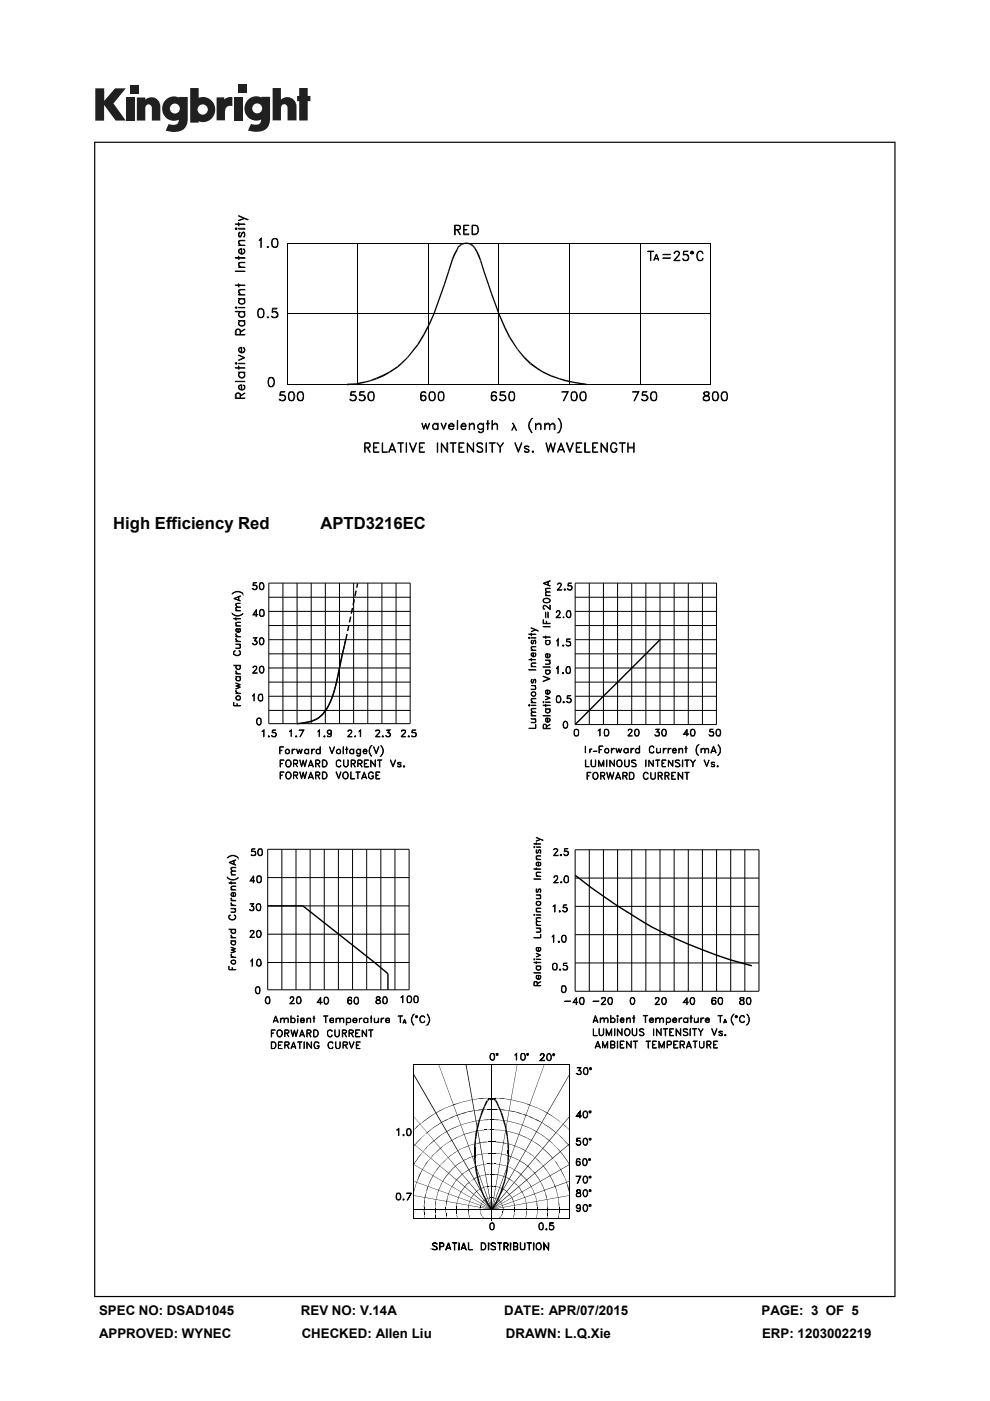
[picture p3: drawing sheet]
<svg xmlns="http://www.w3.org/2000/svg" width="210mm" height="297mm" viewBox="0 0 210 297" stroke-linecap="round" stroke-linejoin="round" font-family="sans-serif">
<defs><g id="words">
<g font-size="3.5">
<text x="24" y="112.1">High Efficiency Red</text>
<text x="68" y="112.1">APTD3216EC</text>
</g>
<g font-size="2.8">
<text x="21" y="278.7">SPEC NO: DSAD1045</text>
<text x="63.8" y="278.7">REV NO: V.14A</text>
<text x="107" y="278.7">DATE: APR/07/2015</text>
<text x="161.5" y="278.7">PAGE: 3 OF 5</text>
<text x="21" y="283.6">APPROVED: WYNEC</text>
<text x="64" y="283.6">CHECKED: Allen Liu</text>
<text x="107.3" y="283.6">DRAWN: L.Q.Xie</text>
<text x="161.6" y="283.6">ERP: 1203002219</text>
</g>
</g></defs>
<g fill="#231f20">
<path d="M20.2 18.7h1.9v2.7l2.3-2.7h2.3l-2.6 3.2 2.6 3.7h-2.2l-2.4-3.3v3.3h-1.9z"/>
<path d="M26.7 20.7h1.8v4.9h-1.8z"/>
<path d="M49.6 20.7h1.8v4.9h-1.8z"/>
<path d="M27.6 18h1.8v1.8h-1.8z"/>
<path d="M50.6 17.9h1.8v1.8h-1.8z"/>
<path d="M29 20.7h1.8v.4a1.9 1.9 0 0 1 2.2-.3 1.9 1.9 0 0 1 1 2v2.8h-1.8v-2.7a.7 .7 0 0 0-.7-.8 .7 .7 0 0 0-.7 .8v2.7h-1.8z"/>
<path d="M45.9 20.6h1.7v.5a2.02 2.02 0 0 1 1.7-.5v1.9h-.2a1.12 1.12 0 0 0-1.4 1.3v1.7h-1.8z"/>
<path d="M57.8 18.7h1.8v2.4a1.98 1.98 0 0 1 2.2-.3 1.98 1.98 0 0 1 1.1 2v2.7h-1.9v-2.6a.7 .7 0 0 0-.7-.8 .7 .7 0 0 0-.7 .8v2.6h-1.8z"/>
<path d="M63.5 18.7h1.8v1.6h.5v1.1h-.5v4.1h-1.8v-4.1h-.5v-1.1h.5z"/>
<path d="M40.3 18.7v7.3h1.8v-.3a2.63 2.63 0 0 0 3.5-2.5 2.63 2.63 0 0 0-3.5-2.5v-2zM41.9 23.2a1.1 1.1 0 0 1 2.2 0 1.1 1.1 0 0 1-2.2 0z"/>
<path d="M35.3 21a2.56 2.56 0 0 0-.6 3.3 2.56 2.56 0 0 0 3.2 1.1 1.09 1.09 0 0 1-1.5 1.1l-.6-.2-.7 1.4a5.3 5.3 0 0 0 3.8-.2 2.69 2.69 0 0 0 .9-2.4v-4.5h-1.8v.1l-.8-.2a2.44 2.44 0 0 0-1.9 .5zM36 23a1.06 1.06 0 0 1 2.1 0 1.06 1.06 0 0 1-2.1 0z"/>
<path d="M52.8 21a2.56 2.56 0 0 0-.6 3.3 2.56 2.56 0 0 0 3.2 1 1.09 1.09 0 0 1-1.5 1.1l-.7-.1-.6 1.4a5.3 5.3 0 0 0 3.7-.3 2.69 2.69 0 0 0 1-2.3v-4.6h-1.8v.2l-.9-.3a2.44 2.44 0 0 0-1.8 .6zM53.5 23a1.06 1.06 0 0 1 2.1 0 1.06 1.06 0 0 1-2.1 0z"/>
</g>
<g fill="#000">
<path d="M95.9 54.8l.2 .1-.8 2.7-.3-.1zM96.4 53.6l.3 .1-.6 1.2-.2-.1zM96.8 52.9l.3 .2-.4 .6-.3-.1zM96.7 52.9l.2-.2 .3 .1-.1 .2zM97 52.5l.2 .1v.2l-.3-.1zM97.1 52.3l.2 .2-.1 .1-.2-.1zM97.1 52.3l.1-.2 .3 .2-.2 .2zM97.2 52.1l.2-.1 .3 .2-.2 .1zM97.4 52l.2-.2 .1 .3v.1zM97.6 51.8l.2-.1 .1 .3-.2 .1zM97.8 51.7l.2-.1 .2 .3-.3 .1zM98 51.6l.3-.1v.3l-.1 .1z"/>
<path d="M98.3 51.5h.2v.2l-.2 .1zM98.5 51.5h.2l.1 .2h-.3zM98.7 51.5l.2-.1v.3h-.1zM98.9 51.4l.3 .1-.1 .2h-.2zM99.2 51.5h.2v.3l-.3-.1zM99.4 51.5h.2l-.1 .3h-.1zM99.6 51.5l.3 .1-.2 .3-.2-.1zM99.9 51.6l.1 .1-.1 .3-.2-.1zM100 51.7l.3 .2-.3 .2-.1-.1zM100 52.1l.3-.2 .2 .2-.3 .1zM100.2 52.2l.3-.1 .1 .1-.2 .2zM100.4 52.4l.2-.2 .1 .2-.2 .2z"/>
<path d="M100.5 52.6l.2-.2 .2 .2-.3 .1zM100.6 52.7l.3-.1 .1 .2-.3 .1zM100.7 52.9l.3-.2 .2 .5-.2 .1zM101 53.3l.2-.1 .4 .8-.3 .1zM101.3 54.1l.3-.1 .5 1.2-.3 .1zM101.8 55.3l.3-.1 .7 2.4-.2 .1zM81.2 79.5l1.3-.7 .2 .3-1.4 .7zM82.5 78.8l1.8-1.2 .2 .3-1.8 1.2zM84.3 77.6l.7-.7 .3 .2-.8 .8zM85 76.9l1.3-1.1 .2 .1-1.2 1.2zM88.5 73l.3 .1-2.3 2.8-.2-.1zM89.8 70.8l.2 .2-1.2 2.1-.3-.1z"/>
<path d="M90.9 68.7l.2 .2-1.1 2.1-.2-.2zM91.9 66.5l.3 .1-1.1 2.3-.2-.2zM94.1 60.4h.3l-2.2 6.2-.3-.1zM95 57.5l.3 .1-.9 2.8h-.3zM102.6 57.7l.2-.1 1 2.8h-.3zM103.5 60.4h.3l.5 1.7-.2 .1zM104.1 62.2l.2-.1 1.7 4.4-.3 .1zM105.7 66.6l.3-.1 1.2 2.9-.2 .2zM107 69.6l.2-.2 1 2-.2 .2zM108 71.6l.2-.2 1.7 2.6-.2 .2zM109.7 74.2l.2-.2 1.4 1.7-.3 .1zM111 75.8l.3-.1 1.3 1.2-.2 .3z"/>
<path d="M112.6 76.9l1.4 1.1-.2 .2-1.4-1zM114 78l1.2 .7-.2 .3-1.2-.8zM115.2 78.7l1.8 .9-.2 .2-1.8-.8zM73.6 81.3h2v.2l-2 .2zM75.6 81.3l1-.3 .1 .3-1.1 .2zM76.6 81l1-.2 .1 .3-1 .2zM77.6 80.8l.9-.2 .1 .2-.9 .3zM78.5 80.6l1.3-.5 .1 .3-1.3 .4zM79.8 80.1l1.4-.6 .1 .3-1.4 .6zM117 79.6l1.7 .6-.1 .2-1.8-.6zM118.7 80.2l1.1 .3v.3l-1.2-.4zM119.8 80.5l1.8 .4-.1 .3-1.7-.4z"/>
<path d="M121.6 80.9l2.8 .4-.1 .4-2.8-.5zM87.7 239.6l.5-.5v.1zM88.2 239.1l.5-.5 .1 .1-.6 .5zM88.7 238.6l.6-.4-.5 .5zM89.3 238.2l.6-.5v.1zM89.9 237.7l.5-.5 .1 .1-.6 .5zM90.4 237.2l.6-.4 .1 .1-.6 .4zM90.5 240.1l.5-.4 .1 .1-.5 .4zM91 236.8l.6-.4 .1 .1-.6 .4zM91 239.7l.6-.4-.5 .5zM91.6 239.3l.5-.4h.1zM91.6 236.4l.7-.3-.6 .4z"/>
<path d="M92.1 238.9l.6-.4 .1 .1-.6 .3zM92.3 236.1l.6-.5 .1 .1zM92.7 238.5l.6-.4 .1 .1-.6 .4zM92.9 235.6l.7-.3 .1 .1-.7 .3zM93.3 238.1l.6-.3h.1l-.6 .4zM93.6 235.3l.7-.3-.6 .4zM93.9 237.8l.7-.4v.2zM94.3 235l.6-.3zM94.4 240l.6-.3 .1 .1-.6 .3zM94.6 237.4l.6-.2-.6 .4zM94.9 234.7l.7-.2zM95 239.7l.6-.3h.1l-.6 .4z"/>
<path d="M95.2 237.2l.6-.4 .1 .2zM95.6 239.4l.7-.2zM95.6 234.5l.7-.4v.2zM95.8 236.8l.7-.2-.6 .4zM96.2 239.1l.7-.2zM96.3 234.1l.8-.1-.8 .3zM96.5 236.6l.6-.3v.2zM96.8 238.9l.7-.3-.6 .3zM97 233.9l.7-.2-.6 .3zM97.1 236.3l.7-.1-.7 .3zM97.5 238.6l.6-.3zM97.7 233.7l.7-.2z"/>
<path d="M97.7 236.1l.7-.2 .1 .2zM98.1 238.3l.6-.1zM98.4 235.9l.7-.2-.6 .4zM98.4 233.5l.8-.1zM98.7 238.2l.6-.2zM99.1 235.7l.7-.1v.1zM99.2 233.4l.6-.2zM99.3 238l.7-.2zM99.6 240.1l.7-.1zM99.8 235.6l.6-.1-.6 .2zM99.8 233.2l.8-.1zM100 237.8h.7z"/>
<path d="M100.3 240l.6-.2zM101 239.4h.4l-.2 .8-.3-.1zM100.4 235.5h.8zM101.2 238.7l.3 .1-.1 .6h-.4zM100.6 233.1l.7-.2zM100.6 237.7l.7-.1zM101.4 237.9l.3 .1-.2 .8-.3-.1zM100.9 239.8l.6-.1zM101.6 237.2l.3 .1-.2 .7-.3-.1zM101.1 235.4l.7-.2 .1 .2zM101.9 236.5l.2 .1-.2 .7-.3-.1zM101.3 237.6l.7-.1z"/>
<path d="M101.3 232.9l.7-.1v.2zM101.5 239.7h.6zM102 235.8l.4 .2-.3 .6-.2-.1zM102.3 235.2l.3 .1-.2 .7-.4-.2zM101.8 235.2l.8 .1-.7 .1zM102 237.5l.6-.1zM102.6 234.5l.3 .1-.3 .7-.3-.1zM102.7 239.5l.6 .1zM102 239.6l.7-.1zM102 232.8l.8 .1-.8 .1zM102.9 233.9l.3 .1-.3 .6-.3-.1zM102.6 235.2l.6-.1z"/>
<path d="M102.6 237.4l.6-.1v.2zM103.2 233.3l.3 .1-.3 .6-.3-.1zM103.5 232.8h1.5zM102.8 232.8h.7zM103.3 233.2l.4-.4 .2 .3-.4 .3zM103.9 237.3l.7 .1zM103.2 237.3l.7 .1-.7 .1zM103.9 239.4l.7 .1zM103.3 239.5l.6-.1zM103.9 232.8h.4v.3h-.4zM104.2 232.8h.4v.3h-.4zM104.2 232.8h.6l-.1 .3-.5-.1z"/>
<path d="M104.6 239.4l.6 .2zM104.6 237.3h.7v.2zM104.8 232.8l.5 .4-.3 .2-.4-.3zM105 233.4l.3-.1 .3 .6-.2 .1zM105 232.8l.8 .1zM105.4 234l.2-.1 .3 .6-.3 .1zM105.2 239.5h.7zM105.3 237.3l.6 .2h-.6zM105.3 235.1l.7 .2zM105.6 234.6l.3-.1 .3 .7-.3 .1zM105.9 235.3l.3-.1 .3 .6-.3 .2zM105.8 232.8h.7v.2z"/>
<path d="M105.8 239.6l.7 .1zM105.9 237.4l.7 .1zM106.2 236l.3-.2 .2 .7-.3 .1zM106 235.2h.7v.2zM106.4 236.6l.3-.1 .2 .7-.3 .1zM106.5 239.6l.5 .2zM106.6 237.3l.3-.1 .2 .7-.3 .1zM106.5 232.8l.7 .2h-.7zM106.5 237.6l.7 .1zM106.8 238l.3-.1 .2 .8-.3 .1zM106.7 235.2l.7 .3-.7-.1zM107 238.8l.3-.1 .2 .7h-.3z"/>
<path d="M107 239.7l.6 .2zM107.2 237.6l.7 .2zM107.2 232.9l.8 .2zM107.4 235.4l.7 .2zM107.6 239.8l.7 .2zM107.9 237.7l.7 .1zM107.9 233.2l.8 .1zM108.1 235.5l.6 .1v.1zM108.5 237.9l.7 .2zM108.7 233.2l.7 .2zM108.7 235.6l.7 .2-.7-.1zM109.2 238l.6 .2z"/>
<path d="M109.3 233.4l.8 .2zM109.4 235.7l.7 .2v.2zM109.8 238.3l.6 .1zM110.1 235.9l.7 .3-.7-.1zM110.1 233.5l.8 .2zM110.4 238.3l.7 .3-.1 .1zM110.8 236.1l.6 .2v.2zM110.8 233.8l.1-.1 .6 .3zM111.1 238.6l.6 .3-.7-.2zM111.4 236.3l.6 .4-.6-.2zM111.5 233.9l.7 .2v.2zM111.7 238.9l.6 .3-.7-.3z"/>
<path d="M112 236.6l.7 .2-.1 .2zM112.2 234.1l.7 .4-.7-.2zM112.3 239.1l.6 .3zM112.7 236.8l.6 .4-.7-.2zM112.9 239.4l.6 .3-.1 .1zM112.9 234.5l.7 .3zM113.3 237.2l.7 .2-.1 .2zM113.6 234.7l.6 .3zM114 237.4l.6 .4-.7-.2zM114.2 235l.7 .4zM114.5 237.8h.1l.6 .4zM114.9 235.3l.7 .3-.1 .1z"/>
<path d="M115.2 238.1l.6 .4-.1 .1zM115.5 235.7l.1-.1 .7 .5h-.1zM115.7 238.6l.1-.1 .6 .4h-.1zM116.2 236.1h.1l.6 .3-.1 .1zM116.4 238.9l.6 .4-.1 .1-.6-.5zM116.9 236.4l.6 .5-.7-.4zM117 239.3l.5 .4-.1 .1-.5-.4zM117.5 236.8l.6 .5zM118.1 237.2l.5 .6zM118.6 237.7l.7 .5zM119.2 238.2l.6 .4-.1 .1zM119.8 238.6l.5 .6-.6-.5z"/>
<path d="M120.3 239.1l.6 .5-.1 .1zM87.7 252.6v.6h-.1zM87.9 246.5l-.2 .6h-.1zM87.9 252.1l-.2 .5zM88.1 242.6l.1 .1-.5 .5zM88.1 251.5l-.2 .6zM88.2 250.9l-.1 .6zM88.3 246h.1l-.4 .6-.1-.1zM88.5 242.1l.1 .1-.4 .5-.1-.1zM88.5 250.3l-.3 .6zM88.7 245.4l.1 .1-.4 .5h-.1zM88.7 249.7h.1l-.3 .6z"/>
<path d="M88.9 249.1l.2 .1-.3 .5h-.1zM88.5 242.1l.5-.5h.1l-.5 .6zM89.1 244.9h.1l-.4 .6-.1-.1zM89.3 248.5l-.2 .7-.2-.1zM89 241.6l.5-.5-.4 .5zM89.5 244.4l-.3 .5h-.1zM89.5 248l-.2 .6zM89.9 247.5l-.3 .6-.1-.1zM89.9 256h.1v.5h-.1zM89.9 256.5h.1v.6zM89.9 243.8l-.4 .6zM89.9 254.9h.2l-.1 .5z"/>
<path d="M89.9 255.4l.1 .6h-.1zM89.9 257.1l.1 .5zM89.9 257.6l.2 .6zM89.5 241.1l.6-.5zM90 254.3l.1 .6h-.2zM90.1 253.7h.2l-.3 .6zM90.2 246.9l.1 .1-.4 .5zM90.3 253.2v.5h-.2zM90.4 243.3v.1l-.5 .5zM90.4 252.6l-.1 .6zM90 240.6l.5-.5 .1 .1zM90.5 246.4l.1 .1-.3 .5-.1-.1z"/>
<path d="M90.5 252l.2 .1-.3 .5zM90.4 243.3l.5-.4-.5 .5zM90.8 251.5l-.1 .6-.2-.1zM90.5 246.4l.5-.4-.4 .5zM91 251l-.2 .5zM91.2 250.4h.1l-.3 .6zM90.8 242.9l.5-.5 .1 .1zM91.4 245.5l-.4 .5zM91.5 249.9l-.2 .5zM91.7 244.9l.1 .1-.4 .5zM91.7 249.3l-.2 .6zM91.3 242.4l.5-.4 .1 .1-.5 .4z"/>
<path d="M92 248.9l-.2 .5-.1-.1zM91.7 244.9l.5-.4-.4 .5zM91.8 242l.5-.4h.1l-.5 .5zM92.3 248.4l-.3 .5zM92.3 255.1h.2l-.1 .6zM92.3 255.6l.1 .6zM92.3 256.2l.1 1zM92.3 257.2l.2 .5zM92.4 254.6l.1 .5h-.2zM92.4 257.7l.1 .5zM92.5 254.1l-.1 .5zM92.2 244.5l.4-.4 .1 .1z"/>
<path d="M92.6 247.9l.1 .1-.4 .4zM92.6 253.6l-.1 .5zM92.7 253.1l-.1 .5zM92.3 241.6l.5-.5 .1 .1-.5 .4zM92.9 252.6h.1l-.3 .5zM93 247.5l.1 .1-.4 .4-.1-.1zM92.6 244.1l.5-.4 .1 .1-.5 .4zM93.1 252.1l-.1 .5zM92.8 241.1l.5-.4 .1 .1-.5 .4zM93.3 247.1l-.2 .5-.1-.1zM93.3 251.6l-.1 .5h-.1zM93.5 251.1l.1 .1-.3 .4z"/>
<path d="M93.1 243.7l.5-.4h.1l-.5 .5zM93.3 247.1l.5-.5zM93.7 250.7l-.1 .5-.1-.1zM93.3 240.7l.6-.3-.5 .4zM94 250.2l.1 .1-.4 .4zM93.6 243.3l.5-.5-.4 .5zM93.7 246.6l.5-.4 .1 .1zM94.3 249.8v.1l-.2 .4-.1-.1zM93.9 240.4l.5-.4 .1 .1zM94.5 255.9l.1 .5zM94.5 256.4v.5zM94.6 256.8l.1 .5z"/>
<path d="M94.1 242.8l.5-.3zM94.2 246.2l.4-.4-.3 .5zM94.6 249.3l.1 .1-.4 .5v-.1zM94.6 254.9h.2l-.1 .5zM94.6 255.4l-.1 .5zM94.6 257.3l.1 .5zM94.6 257.8l.2 .4zM94.7 254.5h.1v.4h-.2zM94.8 254v.5h-.1zM94.9 248.9l.1 .1-.3 .4-.1-.1zM94.9 253.6l-.1 .4zM94.6 245.8l.5-.3z"/>
<path d="M94.6 242.5l.5-.3zM95.1 253.1l.1 .1-.3 .4zM95.3 248.5l.1 .1-.4 .4-.1-.1zM95.3 252.6l-.1 .6zM95 245.5l.4-.5 .1 .1zM95.4 252.2l-.1 .4zM95.1 242.2l.5-.4 .1 .1zM95.3 248.5l.3-.3h.1l-.3 .4zM95.7 251.8l-.3 .4zM95.4 245l.6-.3-.5 .4zM96 247.7v.1l-.3 .4h-.1zM96 251.4v.1l-.3 .3z"/>
<path d="M95.6 241.8l.6-.2-.5 .3zM96.2 251h.1l-.3 .5v-.1zM96 244.7l.4-.3h.1zM96 247.7l.4-.3 .1 .1-.5 .3zM96.5 250.6l-.2 .4h-.1zM96.2 241.6l.5-.4 .1 .1zM96.4 247.4l.3-.3h.1l-.3 .4zM96.7 250.2l.1 .1-.3 .3zM96.8 255.4l.1 .4zM96.8 255.8l.1 1.7zM96.8 257.5l.1 .4zM96.9 255v.4z"/>
<path d="M97 257.8l.1 .4zM96.4 244.4l.5-.3-.4 .3zM97 254.6l-.1 .4zM96.7 250.2l.4-.3-.3 .4zM97.1 254.2l-.1 .4zM96.7 247.1l.4-.4 .1 .1-.4 .3zM97.2 253.7l-.1 .5zM96.7 241.2l.6-.2-.5 .3zM97.4 253.4l-.1 .4zM96.9 244.1l.5-.3zM97.1 249.9l.3-.4 .1 .1-.4 .3zM97.6 253v.1l-.2 .3z"/>
<path d="M97.1 246.7l.5-.2v.1l-.4 .2zM97.7 252.6l-.1 .5zM97.4 249.5l.3-.3 .1 .1-.3 .3zM97.3 241l.6-.3zM97.4 243.8l.5-.3zM98 252.3l.1 .1-.3 .3-.1-.1zM97.6 246.5l.5-.3-.5 .4zM97.7 249.2l.4-.4 .1 .1-.4 .4zM98.2 252l.1 .1-.2 .3-.1-.1zM97.9 240.7l.6-.2zM97.9 243.5l.5-.2zM98.5 251.6l.1 .1-.3 .4-.1-.1z"/>
<path d="M98.1 246.2l.4-.3 .1 .1zM98.1 248.8l.4-.2-.3 .3zM98.7 251.3l.1 .1-.2 .3-.1-.1zM98.5 248.6l.3-.3 .1 .1zM98.4 243.3l.6-.1zM98.7 251.3l.3-.3 .1 .1-.3 .3zM98.4 240.5l.7-.1zM98.5 245.9l.5-.2-.4 .3zM99.3 256h.1l-.1 .3zM99.3 256.3v.3zM99.3 256.6l.1 .4h-.1zM99.3 257h.1v.3z"/>
<path d="M98.8 248.3l.5-.2v.1l-.4 .2zM99.3 255.6l.1 .4h-.1zM99.3 257.3l.1 .3zM99 251l.3-.2 .1 .1-.3 .2zM99.4 255.3l-.1 .3zM99.5 257.6v.4zM99 245.7l.4-.2h.1zM99.5 254.9l-.1 .4zM99.6 257.9l.1 .3zM98.9 243.1l.6-.3-.5 .4zM99.6 254.6l-.1 .3zM99 240.3l.7-.1z"/>
<path d="M99.3 250.8l.5-.3-.4 .4zM99.3 248.1l.4-.3 .1 .1-.5 .3zM99.8 254.3l-.2 .3zM99.9 254l-.1 .3zM99.4 245.5l.5-.2-.4 .2zM99.7 250.5l.3-.2zM99.5 242.8l.5-.1zM100.1 253.7h.1l-.3 .3zM99.7 247.8l.4-.2 .1 .1-.4 .2zM100.3 253.4l-.1 .3zM100 250.3l.4-.3zM99.9 245.3l.5-.3v.2z"/>
<path d="M100.3 253.4l.2-.2-.1 .3zM100.1 247.6l.5-.1zM100.5 245.4h.4v.7h-.3zM100 242.7l.6-.2zM100.6 242.4h.3v.8h-.4zM100.6 246.1h.3v.8h-.2zM100.7 252.9l.1 .1-.3 .2zM100.4 250l.3-.2v.1zM100.7 241.6h.2v.8h-.3zM100.7 246.9h.2l.2 .7-.3 .1zM100.8 240.9l.3 .1-.2 .6h-.2zM100.8 247.7l.3-.1 .1 .7-.3 .1z"/>
<path d="M100.9 240.1l.3 .1-.1 .8-.3-.1zM100.9 248.4l.3-.1 .2 .8h-.4zM100.7 252.9l.2-.3 .1 .1-.2 .3zM100.4 245l.5-.1-.5 .3zM100.5 247.4l.5-.1zM100.7 249.8l.4-.1-.4 .2zM101 249.1h.4l.1 .7-.3 .1zM100.6 242.5l.5-.1zM100.9 252.6l.3-.2 .1 .1-.3 .2zM101.2 249.9l.3-.1 .2 .7-.3 .1zM100.9 244.9h.6zM101.4 250.6l.3-.1 .2 .7-.3 .1z"/>
<path d="M101 249.6l.5-.2-.4 .3zM100.9 247.2l.6-.1-.5 .2zM101.2 252.4l.3-.2-.2 .3zM101.6 251.3l.3-.1 .2 .8-.2 .1zM101.1 242.4l.6-.2v.2zM101.7 256.4h.2l-.1 .2zM101.5 252.2l.4-.1zM101.5 249.4h.4zM101.8 255.9l.1 .2zM101.8 256.1l.1 .3h-.2zM101.9 256.5l-.1 .3zM101.8 256.8l.2 .3z"/>
<path d="M101.5 247.1h.5zM101.9 255.6l.1 .1-.2 .2zM101.9 257.1v.2zM101.9 257.3l.1-.1v.4zM101.9 252.1l.2-.1 .3 .6-.3 .1zM101.4 244.8l.6-.1zM102 255.4v.3zM102 255.2l.1 .1-.1 .1zM102 257.6l.1-.1v.2zM101.8 252.1l.3-.2-.2 .2zM102.2 257.6l.1 .3-.2-.2zM102.1 252.7l.3-.1 .2 .7-.2 .1z"/>
<path d="M101.8 249.3l.4-.1-.3 .2zM101.7 242.2h.6l-.6 .2zM102 255.2l.3-.2-.2 .3zM102.3 257.9l.2 .2-.1 .1zM102.1 251.9h.4zM101.9 247l.5-.1zM102.4 254.8l-.2 .2zM102.5 258.1l.1 .1v.1l-.2-.1zM102.4 253.4l.2-.1 .4 .7-.3 .1zM102 244.7l.5-.1zM102.5 254.6l.1 .1-.2 .2zM102.2 249.2l.4-.1z"/>
<path d="M102.4 251.8l.4-.1zM102.5 254.6l.2-.2-.1 .3zM102.7 254.1l.3-.1 .2 .5-.3 .1zM102.2 242.2l.6-.1v.1zM102.4 246.9l.4-.1zM102.7 254.4h.3zM102.9 254.6l.3-.1 .3 .5-.3 .1zM102.5 244.6l.5-.1zM102.7 251.6l.4-.1zM102.6 249.1l.5-.1zM102.9 254.3l.2-.1v.1l-.1 .1zM103.2 255.1l.3-.1 .2 .4-.2 .2z"/>
<path d="M103.3 246.7l.5 .1zM102.8 246.8l.5-.1zM103.1 254.2l.2-.1-.2 .2zM103.4 251.5h.3zM103.1 251.5h.3zM103.1 249l.3-.1 .1 .2zM103.4 242.1l1.7 .1zM102.8 242.1l.6 .1h-.6zM103.5 244.4l1.5 .1zM103 244.5l.5-.1zM103.5 255.6l.2-.2 .4 .5-.3 .1zM103.3 254.1l.3-.1z"/>
<path d="M103.6 254l.1-.1 .1 .2zM103.8 248.9l.9 .1zM103.4 248.9l.4 .1-.3 .1zM103.8 256l.3-.1 .3 .4-.2 .2zM104 253.9l.5 .1zM103.7 253.9l.3 .1-.2 .1zM104.1 251.4h.3v.1h-.3zM103.7 251.5l.4-.1v.1zM87.7 253.4l16.5 3.1zM87.7 250.4l16.5 6.1zM87.7 246.8l16.5 9.7zM104.2 256.4l16.6-6h.1z"/>
<path d="M103.8 246.7l.4-.1v.2zM104.2 256.4l16.6-3zM104.2 256.4l16.6-9.6 .1 .1zM87.7 242.4l16.6 14-.1 .1zM87.7 236.6l16.6 19.8-.1 .1zM87.6 227.7l.1-.1 16.6 28.8-.1 .1zM98.7 225.6h.2l5.3 30.9zM104.2 256.4l16.6-14 .1 .1-16.6 14zM115.4 225.6l-11.1 30.9-.1-.1zM120.8 227.6l.1 .1-16.6 28.8-.1-.1zM120.8 236.6l.1 .1-16.6 19.8-.1-.1zM109.7 225.6l-5.4 30.9z"/>
<path d="M93 225.6l11.3 30.8-.1 .1zM104.5 255.9l.3 .1-.4 .5-.2-.2zM104.8 255.4l.2 .2-.2 .4-.3-.1zM104.8 251.5h.3zM104.4 251.4l.4 .1h-.4zM104.8 246.7l.4 .1zM104.2 246.6l.6 .2h-.6zM104.5 253.9h.3v.2zM105.1 255l.3 .1-.4 .5-.2-.2zM104.8 253.9l.2 .1-.2 .1zM104.7 248.9h.4v.2zM104.9 254.1l.1-.1 .2 .2z"/>
<path d="M105.4 254.5l.2 .1-.2 .5-.3-.1zM105.1 251.5l.3 .1zM105.2 254.1l.2 .1v.1zM105.1 248.9l.4 .2h-.4zM105.5 254l.4 .1-.3 .5-.2-.1zM105 244.4l.6 .1zM105.4 254.3v-.1l.2 .2zM105.1 242.1h.6v.1zM105.2 246.7l.5 .2zM105.4 251.5l.4 .2zM105.9 253.3l.2 .1-.2 .7-.4-.1zM105.6 254.3l.3 .1-.1 .1z"/>
<path d="M105.5 249l.4 .1zM106 258.1l.1 .1-.2 .1v-.1zM105.8 254.5l.1-.1 .1 .2-.1 .1zM106.1 252.6l.4 .1-.4 .7-.2-.1zM105.8 251.6l.3 .2-.1 .1zM105.6 244.5l.5 .2-.6-.1zM106.2 257.9l-.1 .3-.1-.1zM105.7 246.8l.5 .1zM105.9 254.7l.1-.1 .2 .2-.1 .1zM105.9 249.2l.4 .1zM105.7 242.1l.6 .1h-.6zM106.3 257.6l.1 .1-.2 .2z"/>
<path d="M106.5 257.5v.1l-.1 .1-.1-.1zM106.1 254.9l.1-.1 .2 .2zM106.4 252l.3 .1-.2 .6-.4-.1zM106 251.9h.5zM106.3 255l.2 .2-.1 .1zM106.5 257.2v.4zM106.5 255.2v.2l-.1-.1zM106.1 244.6l.5 .2zM106.1 247l.5 .1zM106.6 257.1v.2zM106.6 256.8l.1 .3zM106.5 255.4l.1 .2-.1 .1z"/>
<path d="M106.6 251.2l.3 .1-.2 .8-.3-.1zM106.5 251.9l.2 .2-.3-.1zM106.3 249.2l.4 .2zM106.7 256.5l.1 .1-.2 .2zM106.6 255.6l.1 .3-.2-.2zM106.7 256.4l.1 .2zM106.6 256.1h.2v.3zM106.6 255.9l.2 .2h-.2zM106.9 250.5l.2 .1-.2 .7-.3-.1zM106.3 242.2h.6l-.1 .2zM106.7 252.1l.3 .1v.1zM106.6 247l.4 .1z"/>
<path d="M107 249.8l.3 .1-.2 .7-.2-.1zM106.7 249.3l.4 .1zM106.6 244.7l.5 .2zM107.2 249.1h.3l-.2 .8-.3-.1zM107 252.2l.3 .2-.3-.1zM106.9 242.2l.5 .3-.6-.1zM107.3 248.3l.3 .1-.1 .7h-.3zM107 249.5l.1-.1 .4 .3zM107.3 252.4l.3 .2-.1 .1-.3-.2zM107 247.1l.6 .1-.1 .1zM107.5 247.6l.2 .1-.1 .7-.3-.1zM107.2 239.4h.3l.1 .7-.3 .1z"/>
<path d="M107.1 244.8l.5 .1v.1zM107.6 246.9h.2l-.1 .8-.2-.1zM107.7 243.9h.3v.7h-.3zM107.3 240.2l.3-.1 .1 .8-.2 .1zM107.6 246.1h.3l-.1 .8h-.2zM107.5 241l.2-.1 .1 .7h-.2zM107.6 252.6l.2 .3-.1 .1-.2-.3zM107.5 249.6l.3 .2v.1zM107.6 245.4h.4l-.1 .7h-.3zM107.6 241.6h.2l.1 .8h-.3zM107.7 244.6h.3v.8h-.4zM107.6 243.2h.4v.7h-.3z"/>
<path d="M107.6 242.4h.3l.1 .8h-.4zM107.4 242.4l.6 .1zM107.5 247.3l.1-.1 .4 .3zM107.8 252.9l.3 .3h-.1l-.3-.2zM107.6 244.9l.5 .1v.2l-.5-.2zM108 253.2h.1l.1 .2-.1 .1zM107.8 249.8l.4 .2-.4-.1zM108 247.4l.4 .3zM108.2 253.4l.3 .3h-.1l-.3-.2zM108 242.5l.5 .2-.6-.1zM108.1 250.1l.1-.1 .4 .3-.1 .1zM108.1 245l.5 .4-.5-.2z"/>
<path d="M108.4 253.7h.1l.2 .3zM108.6 254l.2 .3h-.1zM108.4 247.6l.4 .3zM108.9 257.9l-.1 .3zM108.7 254.3h.1l.1 .3zM108.5 250.4l.1-.1 .3 .2zM108.2 240l.7 .2zM109 257.6v.4zM108.8 254.6l.2 .3zM109.1 257.3v.3zM108.5 242.7l.6 .1zM108.6 245.3l.5 .2z"/>
<path d="M109.2 257l-.1 .3zM109.2 256v1zM109 255.3h.2v.3zM108.9 254.9l.3 .4h-.2zM108.8 250.5l.4 .4zM109.1 255.6l.1 .4zM108.8 247.8l.4 .4zM109.2 250.8l.3 .2-.1 .1zM108.9 240.1l.6 .3zM109.1 242.8l.5 .4-.6-.3zM109.1 245.5l.5 .2-.1 .1zM109.2 248.1l.5 .2-.1 .1z"/>
<path d="M109.5 251l.3 .4-.4-.3zM109.5 245.8l.1-.1 .4 .3zM109.8 251.3l.3 .3-.1 .1zM109.5 240.3l.6 .2zM109.6 243.1l.5 .2zM109.7 248.3l.4 .3-.1 .1-.4-.3zM110 251.7l.1-.1 .2 .4v.1zM110 248.7l.1-.1 .3 .2-.1 .1zM110.3 252.1v-.1l.1 .4zM110 245.9l.5 .3-.1 .1zM110.1 240.5l.6 .2-.7-.2zM110.1 243.3l.6 .2-.1 .1z"/>
<path d="M110.4 252.4l.1-.1 .3 .3-.1 .1zM110.3 248.9l.1-.1 .4 .4-.1 .1zM110.7 252.7l.1-.1 .1 .5zM110.5 246.2l.4 .3v.1l-.5-.3zM110.9 253l.2 .4-.2-.3zM110.7 249.3l.1-.1 .3 .3-.1 .1zM110.7 243.5l.5 .3-.6-.2zM111 253.4l.3 .3-.1 .1zM110.7 240.7l.6 .3-.7-.2zM110.9 246.5l.5 .2-.1 .1-.4-.2zM111.3 253.7l.1 .5-.2-.4zM111 249.6l.1-.1 .3 .4z"/>
<path d="M111.5 257.8l-.1 .4zM111.4 254.2l.1 .4zM111.6 257.5v.4zM111.4 254.6l.2 .4zM111.1 243.8h.1l.4 .4zM111.6 257.1h.2l-.1 .4zM111.7 256.2l.1 .4zM111.5 255l.1 .4zM111.7 256.6l.1 .5h-.2zM111.6 255.8h.2v.4zM111.7 255.4l.1 .4h-.2zM111.3 241l.5 .3-.6-.2z"/>
<path d="M111.3 246.8l.1-.1 .4 .4h-.1zM111.4 249.9l.4 .3-.1 .1zM111.8 250.2l.2 .4-.3-.3zM111.6 244.1l.5 .3zM111.7 247.1h.1l.4 .3-.1 .1zM111.8 241.2l.6 .4h-.1zM112 250.6l.4 .4h-.1zM112.1 247.5l.1-.1 .3 .3v.1zM112.1 244.4l.5 .3-.1 .1zM112.4 251l.2 .4-.1 .1-.2-.5zM112.6 251.4l.2 .4-.3-.3zM112.4 241.6l.5 .3-.6-.3z"/>
<path d="M112.5 247.8v-.1l.4 .5zM112.5 244.8l.1-.1 .5 .4zM112.7 251.8l.4 .4zM113 252.2l.2 .4zM112.9 248.2l.4 .3-.1 .1zM112.9 241.8l.5 .4zM113.1 252.6l.3 .5-.1 .1zM113.1 245l.5 .5zM113.3 253.2l.1-.1 .2 .5zM113.2 248.6l.1-.1 .3 .4v.1zM113.5 253.6l.2 .4zM113.8 257.8l-.1 .4z"/>
<path d="M113.6 254l.2 .5zM113.6 248.9l.3 .4-.1 .1-.2-.4zM113.9 257.3l-.1 .5zM113.9 255.9l.1 .5zM113.7 254.5l.2 .4zM113.4 242.2l.6 .3-.1 .1zM113.5 245.5l.5 .3-.1 .1zM113.9 256.8l.1 .5zM113.9 256.4l.1 .5zM113.8 255.4h.2v.5zM113.8 254.9l.2 .5h-.2zM113.4 239.8l.1-.1 .6 .3-.1 .1z"/>
<path d="M113.8 249.4l.1-.1 .3 .5v.1zM114 245.8l.4 .4-.1 .1-.4-.4zM114 242.5l.5 .3-.1 .1-.5-.3zM114.2 249.8l.3 .4-.1 .1-.2-.4zM114.1 240l.5 .5-.6-.4zM114.3 246.3l.1-.1 .3 .4zM114.5 250.2l.2 .5-.3-.4zM114.5 242.8l.4 .5-.5-.4zM114.7 250.7l.3 .4-.1 .1zM114.6 240.4l.6 .3-.1 .1zM114.7 246.6l.5 .5zM115 251.1l.3 .5-.4-.4z"/>
<path d="M114.9 243.3l.5 .4-.1 .1zM115.2 251.6l.2 .5h-.1zM115.1 247.1l.4 .4-.1 .1zM115.3 252.1h.1l.1 .5zM115.2 240.7l.5 .5-.6-.4zM115.5 252.6h.1l.2 .5zM115.4 247.6l.1-.1 .4 .4-.1 .1zM115.4 243.7l.5 .4v.1l-.6-.4zM115.7 253.1l.2 .5h-.1zM115.8 253.6h.1l.1 .5zM116.1 257.7l-.1 .5zM116.1 257.2l.1 .5z"/>
<path d="M116.1 256.2h.2v.5h-.2zM115.9 254.1l.2 .5zM115.8 248l.1-.1 .3 .5zM116.1 256.7h.2l-.1 .5zM116.1 255.1v.6zM116 254.6l.2 .5zM115.7 241.1l.6 .5h-.1zM116.1 255.7l.1-.1 .1 .6h-.2zM115.9 244.1l.5 .4-.1 .1-.4-.4zM116.1 248.4l.4 .5zM116.3 241.6l.5 .4-.1 .1-.5-.5zM116.4 244.5l.4 .4-.1 .1-.4-.4z"/>
<path d="M116.4 248.9l.4 .4-.1 .1zM116.8 249.3l.2 .6zM116.8 242l.4 .5-.5-.4zM116.8 244.9l.4 .6h-.1l-.4-.5zM117 249.9l.2 .5zM117.1 245.5h.1l.4 .5zM117.2 250.4h.1l.2 .6zM117.2 242.4l.5 .5zM117.5 251l.3 .5h-.2zM117.5 239.7l.5 .5-.6-.4zM117.5 246l.5 .4-.1 .1zM117.6 251.5h.2l.1 .6z"/>
<path d="M117.6 242.9l.5 .5zM117.9 252.1l.1-.1 .1 .6zM118.1 252.6l.1 .6zM117.9 246.5l.1-.1 .3 .5-.1 .1zM118.1 253.2l.3 .5zM118.3 253.7l.2 .6zM118 240.1l.6 .5zM118.5 257.6l.1 .6h-.2zM118.6 257.1l-.1 .5zM118.6 256v1.1zM118.4 254.3l.2 .6zM118.1 243.3l.5 .5v.1z"/>
<path d="M118.2 247l.1-.1 .3 .6zM118.5 255.4h.1v.6zM118.5 254.9l.1 .5h-.1zM118.6 247.5l.4 .5-.1 .1zM118.5 240.6l.6 .5h-.1zM118.6 243.8l.5 .6h-.1l-.4-.5zM119 248l.2 .6zM119 241.1h.1l.4 .5zM119 244.4h.1l.4 .5h-.1zM119.2 248.6v-.1l.4 .6-.1 .1zM119.4 244.9h.1l.3 .5-.1 .1zM119.5 249.2l.1-.1 .2 .6z"/>
<path d="M119.5 241.6l.5 .5-.1 .1zM119.7 249.7l.4 .6zM119.7 245.5l.1-.1 .5 .6h-.1zM120 250.3l.3 .6zM120 242.1l.5 .5-.1 .1-.5-.5zM120.2 250.9l.3 .6h-.2zM120.2 246h.1l.3 .5-.1 .1zM120.3 251.5h.2l.2 .6h-.2zM120.5 252.1h.2l.1 .5zM120.4 242.7l.1-.1 .4 .5-.1 .1zM120.5 246.6l.1-.1 .3 .6h-.1zM120.7 252.6l.2 .6z"/>
<path d="M20 30v245h169.9v-245zM20.2 30.3h169.5v244.5h-169.5z"/>
</g>
<g fill="none" stroke="#000" stroke-width=".21">
<path d="M49.9 57.5l2 .1zM49.9 54.6h2v.2h-2zM49.9 48.6l.3 .1v-.4l-.3 .1 .1 .2M49.9 47.5l2 .1zM50.1 48.6l.1-.2v.2M50.6 56.6l1.3 .1zM50.6 54.3l.1 .7zM50.6 52l1.3 .1zM50.6 48.4h1.3v.2h-1.3zM50.6 47.2l.1 .7zM50.6 45.7l2 .9zM50.7 50.1h.4"/>
<path d="M50.7 55.7l1.2-.1-.9 .1-.3 .2 .3 .7-.3-.2zM50.7 51h1.2h-.9l-.3 .3 .3 .7-.3-.3zM50.8 49.3l-.1 .3 .1 .6M51.2 53.7v-.9l-.4 .1-.1 .3a.59 .59 0 0 0 .6 .6 .59 .59 0 0 0 .6-.6l-.3-.4 .1-.1a.63 .63 0 0 1 0 1l-.5 .2-.5-.3v-.7l.3-.2h.3v1M51.3 49.4h.6M51.4 49.3l-.3 .9-.2 .1a.61 .61 0 0 1-.3-.6 .61 .61 0 0 1 .3-.5v.1l-.2 .1M51.8 49.3v.9M51.8 46.3l-1.2 .5 1.3-.5M51.9 50.1l-.2 .2a.64 .64 0 0 0-.1-1.1l-.3 .1-.3 .9M55 50.9l.4-.4v2l-.1-1.8zM56.8 52.2v.3l.1-.1v-.2M56.8 52.3h.1"/>
<path d="M58 50.7h.7M58 52.3h.7M58 50.6a1.32 1.32 0 0 0 0 1.8M58.2 50.5l-.2 .1a1.17 1.17 0 0 0 .2 1.9l.5-.1a1.66 1.66 0 0 0 0-1.8l-.4-.1M58.5 50.6a1.32 1.32 0 0 1 0 1.8M60.8 51.6h89.9M60.9 51.5v30M75.9 51.5v30M90.8 51.5v30M96.6 48.7l.9-.1v-.7l-.9-.1v2h-.2v-2.1h.8l.4 .2 .1 .5-.2 .3-.9 .1M97 48.8l.7 1-.6-1M98.3 47.7h1.1l-1 .1v1.8h1v.2h-1.1z"/>
<path d="M98.4 48.7l.6 .1h-.6M100.1 47.7h.7a1.08 1.08 0 0 1 .7 1.1 1.08 1.08 0 0 1-.7 1h-.7zM100.2 47.8h.6a.94 .94 0 0 1 .6 .9 .94 .94 0 0 1-.6 .9h-.6zM105.8 51.5v30M120.8 51.5v30M135.8 51.5v30M137.4 53.2l1.2 .1zM138 53.3v2l.1-2M138.8 54.9h.8M139.2 53.8l.5 1.4-.5-1.2-.6 1.2zM140.6 53.9l1.6 .1zM140.6 54.7l1.6 .1z"/>
<path d="M143 55.2l1.2 .1h-1.3l1.2-1.5-.1-.3-.3-.2h-.3l-.4 .5v-.1a.64 .64 0 0 1 1-.3l.1 .6-1.1 1.3M144.9 55l.3 .2M145.7 54a.68 .68 0 0 1 0 1.2M146 54.4l-.2-.3-.2-.1-.7 .1 .1-.9h.9l-.8 .1-.1 .7a.68 .68 0 0 1 1 .1 .68 .68 0 0 1-.2 1 .68 .68 0 0 1-1-.2h.1a.6 .6 0 0 0 .9 .2l.2-.3M146.5 53.6v.2h.4l.2-.3-.2-.3a.27 .27 0 0 0-.4 .2 .27 .27 0 0 0 .2 .4l.3-.2-.1-.2h-.2v.2M148.1 53.3l.6-.1 .4 .6-.4-.5a.93 .93 0 0 0-.7 1.5l.3 .4h.4l.4-.4-.2 .4-.6 .1a1.28 1.28 0 0 1-.2-2zM150.8 51.5v30M49.9 66l2 .1zM49.9 65.3h.3v-.1l-.1-.1-.2 .1 .1 .1M49.9 60.4l2 .1zM49.9 78h2zM49.9 77.1l.3 .1v-.3l-.3 .1 .1 .1"/>
<path d="M50.1 65.3h.1M50.1 77.1h.1M50.6 68l1.3 .1zM50.6 65.2l1.3 .1zM50.6 63.3l1.3 .1zM50.6 62.5l1.3 .1zM50.6 60.2l.1 .7zM50.6 78.9l1.3 .1zM50.6 77.6l.1 .7zM50.6 77l1.3 .1zM50.6 75.3l1.3 .5-1.3 .6 1.2-.6zM50.7 61.5l1.2-.1-.9 .1-.3 .3 .3 .7-.4-.5z"/>
<path d="M50.7 68.2l.2-.1-.2 .3a.6 .6 0 0 0 .6 .7 .6 .6 0 0 0 .6-.7l-.2-.3 .3 .6a.74 .74 0 0 1-.7 .5 .74 .74 0 0 1-.7-.5zM50.7 66.4l.2-.3-.2 .4a.6 .6 0 0 0 .6 .7 .6 .6 0 0 0 .6-.7l-.2-.4 .3 .7a.73 .73 0 0 1-.7 .5 .73 .73 0 0 1-.7-.5zM50.7 63.6l.2-.2-.2 .3a.6 .6 0 0 0 .6 .7 .6 .6 0 0 0 .6-.7l-.2-.3 .3 .6a.74 .74 0 0 1-.7 .5 .74 .74 0 0 1-.7-.5zM50.7 79.1l.2-.1-.2 .4a.64 .64 0 0 0 .3 .6 .64 .64 0 0 0 .7-.1l.2-.2-.2-.7 .2 .7a.69 .69 0 0 1-.7 .5 .69 .69 0 0 1-.6-.6zM51 70.3l.9-.6-.9 .7M51 70.9l-.1-1-.3-.2-.4 .1-.3 .5v.7h2l-1.8-.1 .1-1h.6l.1 1M51.2 74.7v-1l-.5 .4a.64 .64 0 0 0 .3 .5 .64 .64 0 0 0 .7 0l.1-.1a.52 .52 0 0 0-.2-.8l.1-.1a.65 .65 0 0 1 .1 1 .65 .65 0 0 1-.9 .1 .65 .65 0 0 1-.1-1l.5-.1v1.1M54.9 67.2h.8M54.9 65.6h.8M55.1 65.5a1.32 1.32 0 0 0 0 1.8M55.2 65.3a1.36 1.36 0 0 0-.3 2 .77 .77 0 0 0 1-.3 1.41 1.41 0 0 0-.5-1.7h-.1M55.6 65.5a1.32 1.32 0 0 1 0 1.8"/>
<path d="M56.8 67.1v.3l.1-.1v-.2M56.8 67.2h.1M57.4 80a1.1 1.1 0 0 0-.5 1.6 .64 .64 0 0 0 1 .3 1.24 1.24 0 0 0-.3-1.9h-.1M57.7 67.1l.3 .2M58.5 66.1l.4 .5-.2 .5-.2 .2M58.9 66.5l-.5-.4-.7 .2 .1-1h.9v.2h-.8l-.1 .6a.73 .73 0 0 1 1 .1 .73 .73 0 0 1-.2 1.1 .73 .73 0 0 1-1-.3h.1a.73 .73 0 0 0 .9 .2l.3-.3M60.8 66.6h89.9M49.9 80.8l2 .1zM51 83.9l.9-.6-.9 .7M51 84.4v-.7a.56 .56 0 0 0-.5-.4 .56 .56 0 0 0-.6 .4v.8h2l-1.8-.1 .1-.9a.48 .48 0 0 1 .7 .2v.7M51.2 82.6v-.9a.44 .44 0 0 0-.5 .5 .61 .61 0 0 0 .7 .4 .61 .61 0 0 0 .5-.7l-.3-.2 .1-.1 .2 .2a.62 .62 0 0 1-.1 .7 .62 .62 0 0 1-.6 .2 .59 .59 0 0 1-.6-.3 .59 .59 0 0 1 .1-.6l.6-.2v1M57.1 81.9h.8"/>
<path d="M57.1 80.2l.3-.1 .5 .1M57.2 80.1a1.79 1.79 0 0 0 0 1.8M57.8 80.1a1.42 1.42 0 0 1 0 1.8M59.3 84.7l.3 .2M60.1 83.8l.3 .2 .1 .2-.1 .5-.3 .2M60.5 84.1a.93 .93 0 0 0-1.2-.2l.2-.9h.9l-.8 .1-.1 .7 .7-.1a.66 .66 0 0 1 .1 1.2l-.4 .1-.6-.2v-.2a.73 .73 0 0 0 1.2 0M60.8 81.6h89.9M61.4 84.8h.8M61.4 83.2h.8M61.5 83.1a1.66 1.66 0 0 0 0 1.8M61.8 83l-.4 .1a1.66 1.66 0 0 0 0 1.8l.5 .1a1.06 1.06 0 0 0 .6-1 1.06 1.06 0 0 0-.7-1M62.1 83.1a1.66 1.66 0 0 1 0 1.8"/>
<path d="M63.4 84.8h.7M63.4 83.2h.7M63.5 83.1a1.32 1.32 0 0 0 0 1.8M63.6 83l-.2 .1a1.17 1.17 0 0 0 .2 1.9l.5-.1a1.66 1.66 0 0 0 0-1.8l-.4-.1M64 83.1a1.66 1.66 0 0 1 0 1.8M74.3 84.7l.3 .2M75.1 83.8l.3 .2 .1 .2-.1 .5-.3 .2M75.5 84.1a.93 .93 0 0 0-1.2-.2l.2-.9h.9l-.9 .1v.7l.7-.1a.66 .66 0 0 1 .1 1.2l-.4 .1-.6-.2v-.2a.73 .73 0 0 0 1.2 0M76.2 84.7l.3 .2M77 83.8a.61 .61 0 0 1 .4 .6 .61 .61 0 0 1-.4 .5M77.3 84.1a.79 .79 0 0 0-1.1-.2l.1-.9h1l-.9 .1-.1 .7a.72 .72 0 0 1 1.1 .1 .72 .72 0 0 1-.2 1.1 .72 .72 0 0 1-1-.4 .63 .63 0 0 0 1.1 0M77.4 94.8l1-.1a.48 .48 0 0 0-.3-.7h-.7l-.1 1.9v-2h.8a.56 .56 0 0 1 .4 .5 .56 .56 0 0 1-.4 .6h-.7"/>
<path d="M77.9 95l.6 .9-.5-.9M78.4 84.8h.7M78.4 83.2h.7M78.4 83.1a1.32 1.32 0 0 0 0 1.8M78.6 83l-.2 .1a1.17 1.17 0 0 0 .2 1.9l.5-.1a1.66 1.66 0 0 0 0-1.8l-.4-.1M79 83.1a1.66 1.66 0 0 1 0 1.8M79.2 93.9h1.2l-1.1 .1v1.8l1.1 .1h-1.2zM79.3 94.8h.6v.2h-.6M81.1 93.9l.1 1.9 1 .1h-1.1zM82.7 95.4h1.1M82.8 95.3h.9M83.2 93.9l.7 2-.7-1.7-.8 1.7z"/>
<path d="M84.4 93.9l1.2 .1zM85 94v1.9v-1.9M86.1 93.9l.1 2zM86.8 93.9l.8 1.7 .8-1.7-.8 2zM88.9 93.9h1.1l-1 .1v1.8l1 .1h-1.1zM89 94.8h.6v.2h-.6M89.3 84.6a.6 .6 0 0 0 .8 .2l.2-.2M89.3 84.2a.6 .6 0 0 1 .8-.2l.2 .2M89.4 83.2h.8M89.5 89.7l.4 1.1 .4-1.1 .3 1.1 .5-1.1-.5 1.4-.3-1-.4 1zM89.5 83.1a1.98 1.98 0 0 0-.1 1.6l.2 .2M89.6 83.9l-.2 .2-.1 .3"/>
<path d="M90 83.9a.6 .6 0 0 1 .2 .8l-.2 .2M90.1 83.1l.2 .2-.1-.2a.68 .68 0 0 0-.9 .3 1.1 1.1 0 0 0 .5 1.6 .55 .55 0 0 0 .6-.6l-.1-.3a.63 .63 0 0 0-1 0M91.2 84.8h.8M91.2 83.2h.8M91.4 83.1a1.32 1.32 0 0 0 0 1.8M91.6 83l-.4 .1a1.66 1.66 0 0 0 0 1.8 .77 .77 0 0 0 1-.3 1.53 1.53 0 0 0-.2-1.5l-.3-.1M91.8 90.1l.4-.4h.3l.3 .4-.6-.2a.58 .58 0 0 0-.4 .7 .58 .58 0 0 0 .7 .4l.3-.2a.64 .64 0 0 1-.9 .2 .64 .64 0 0 1-.1-.9zM91.9 83.1a1.32 1.32 0 0 1 0 1.8M92.8 93.9v2zM92.8 89.7l.1 1.4zM93.2 84.8h.7M93.2 83.2h.7"/>
<path d="M93.3 83.1a1.66 1.66 0 0 0 0 1.8M93.4 83l-.2 .1a1.66 1.66 0 0 0 0 1.8 .65 .65 0 0 0 .9-.3 1.83 1.83 0 0 0-.2-1.5l-.4-.1M93.5 89.7l.6 1.2 .4-1.2h.2l-.6 1.4zM93.6 93.9l1.2 1.7v-1.7h.2v2l-1.3-1.7-.1 1.7zM93.9 83.1a1.66 1.66 0 0 1 0 1.8M95.2 90.3h1a.46 .46 0 0 0-.6-.4l-.3 .2a.61 .61 0 0 0 0 .6 .61 .61 0 0 0 .6 .3l.3-.3 .1 .1a.65 .65 0 0 1-.9 .2 .65 .65 0 0 1-.1-1 .65 .65 0 0 1 .9 0l.1 .4h-1.1M95.5 93.9l1.2 .1zM96.1 94v1.9v-1.9M97 89.1l.1 2zM97.3 93.9h1.1l-1 .1v1.8l1 .1h-1.1zM97.4 94.8h.6v.2h-.6M97.8 90.3h1l-.1-.3-.5-.1a.57 .57 0 0 0-.3 .8 .57 .57 0 0 0 .8 .2l.1-.2v.1a.64 .64 0 0 1-.8 .2 .64 .64 0 0 1-.2-.9l.4-.4h.3l.3 .5v.2h-1"/>
<path d="M99.1 93.9l1.3 1.7 .1-1.7v2l-1.3-1.7-.1 1.7zM99.5 89.7l.1 1.4zM99.6 90.2l.5-.5h.3l.2 .5v.9l-.1-1.1a.66 .66 0 0 0-.9 .2zM101.3 94a.79 .79 0 0 1 1.1 .2l-.4-.2h-.7a.36 .36 0 0 0 .2 .6l.5 .2 .3 .3 .1 .5a.73 .73 0 0 1-1.3 0l.5 .2h.4l.3-.2-.1-.5-1-.5-.1-.4zM101.4 90.1l.4-.4h.3l.4 .4-.8-.2a.57 .57 0 0 0 0 1.1l.8-.2a.67 .67 0 0 1-.9 .2 .67 .67 0 0 1-.2-.9zM102.5 89.7l.1 1.5a.66 .66 0 0 1-.5 .6 .66 .66 0 0 1-.7-.3l.5 .2 .5-.2zM103.1 93.9l.1 2zM103.2 89.7h.6v.2h-.6zM103.4 89.1l.1 2zM103.8 93.9l1.2 .1zM104.3 84.6a.6 .6 0 0 0 .8 .2l.2-.2M104.3 84.2a.6 .6 0 0 1 .8-.2l.2 .2"/>
<path d="M104.4 89.1v2zM104.4 94v1.9v-1.9M104.4 83.2h.8M104.4 90.2l.5-.5 .6 .2v1.2v-.9l-.2-.2-.4-.1zM104.5 83.1a1.98 1.98 0 0 0-.2 1.6l.3 .2M104.6 83.9l-.3 .2v.3M104.9 83.9a.6 .6 0 0 1 .3 .8l-.3 .2M105.1 83.1l.2 .2-.1-.2a.68 .68 0 0 0-.9 .3 1.1 1.1 0 0 0 .5 1.6 .55 .55 0 0 0 .6-.6l-.1-.3a.63 .63 0 0 0-1 0M106 84.7l.4 .2M106 94.8l.8-.9-.7 .9v1.1l-.1-1.1-.6-.9 .7 .9M106.8 83.8l.3 .2 .1 .2-.1 .5-.3 .2M107.2 84.1a.93 .93 0 0 0-1.2-.2l.1-.9h1l-.9 .1-.1 .7a.72 .72 0 0 1 1.1 .1 .72 .72 0 0 1-.2 1.1 .72 .72 0 0 1-1-.4 .73 .73 0 0 0 1.2 0"/>
<path d="M108.2 84.8h.7M108.2 83.2h.7M108.2 83.1a1.66 1.66 0 0 0 0 1.8M108.4 83l-.2 .1a1.66 1.66 0 0 0 0 1.8 .65 .65 0 0 0 .9-.3 1.83 1.83 0 0 0-.2-1.5l-.4-.1M108.5 91.3l.6-1.1-.5 1.1M108.6 89.7l.3 .2 .6 1.4M108.7 89.7l.9 1.6M108.8 83.1a1.66 1.66 0 0 1 0 1.8M109.2 93.9l.7 1.7 .8-1.7-.8 2zM111.3 95.7l.2 .1 .6-.1M111.3 94.7h.8M111.3 95l.8 .3 .1 .3a.6 .6 0 0 1-.9 .2l-.1-.2 .2 .2"/>
<path d="M111.4 94.6v.5M112.1 94.6l.1 .2-.1-.2h-.7l-.2 .4 .9 .4M112.1 95.3v.5M112.6 88.9l.3-.2a2.02 2.02 0 0 0 0 3.1 1.87 1.87 0 0 1-.3-2.9zM113 95.6v.3l.2-.1-.1-.2M113 95.7v.1l.1-.1M113.6 89.7l.1 1.4zM113.7 90.2l.5-.5 .5 .2 .1 1.2-.1-.9-.2-.2-.3-.1zM115.5 89.7l.1 1.4zM115.6 90.2l.4-.5h.4l.2 .5v.9l-.1-1.1a.64 .64 0 0 0-.9 .2zM115.8 93.9l.5 1.7 .5-1.7 .5 1.7 .5-1.7-.5 2-.5-1.7-.5 1.7zM116.6 90.2l.5-.5h.3l.3 .5v.9h-.1l-.1-1.1-.4-.1z"/>
<path d="M118.3 88.7a1.98 1.98 0 0 1 .4 2.9l-.4 .2a2.03 2.03 0 0 0 0-3.1zM118.4 95.4h1.2M118.5 95.3h1M119 93.9l.8 2-.8-1.7-.8 1.7zM120.1 93.9h.2l.6 1.7 .7-1.7-.7 2zM120.4 83l-.9 2 1-2h-1.3l1.2 .1M121.4 84.8h.7M121.4 83.2h.7M121.5 83.1a1.66 1.66 0 0 0 0 1.8M121.7 83l-.3 .1a1.66 1.66 0 0 0 0 1.8l.5 .1a1.06 1.06 0 0 0 .6-1 1.06 1.06 0 0 0-.7-1M122 83.1a1.66 1.66 0 0 1 0 1.8M122.2 93.9h1.2l-1.1 .1v1.8l1.1 .1h-1.2z"/>
<path d="M122.3 94.8h.6v.2h-.6M123.3 84.8h.8M123.3 83.2h.8M123.4 83.1a1.32 1.32 0 0 0 0 1.8M123.6 83l-.3 .1a1.17 1.17 0 0 0 .3 1.9l.5-.1a1.66 1.66 0 0 0 0-1.8l-.4-.1M124 83.1a1.66 1.66 0 0 1 0 1.8M124 93.9h.2v1.9l1 .1h-1.2zM125.7 93.9h1.1l-1 .1v1.8l1 .1h-1.1zM125.8 94.8h.5v.2h-.5M127.5 93.9l1.2 1.7 .1-1.7v2l-1.2-1.7-.1 1.7zM129.8 94l.6-.1 .5 .5-.5-.4h-.4a1.19 1.19 0 0 0 0 1.8h.4l.4-.4v-.3h-.4h.5v.3l-.3 .4a.93 .93 0 0 1-1-.3 .93 .93 0 0 1 0-1.1zM131.4 93.9l1.2 .1z"/>
<path d="M132 94v1.9v-1.9M133.1 93.9l.1 2zM133.2 95h1.2M133.2 94.8h1.2M134.4 93.9l.1 2zM135.4 83l-.9 2 1-2h-1.3l1.2 .1M136.2 84.7l.2 .2M136.9 83.8a.61 .61 0 0 1 .4 .6 .61 .61 0 0 1-.4 .5M137.3 84.1a.79 .79 0 0 0-1.1-.2l.1-.9h.9l-.8 .1-.1 .7a.72 .72 0 0 1 1 .1 .72 .72 0 0 1-.2 1.1 .72 .72 0 0 1-1-.4h.1a.63 .63 0 0 0 1.1 0M138.3 84.8h.8M138.3 83.2h.8M138.4 83.1a1.32 1.32 0 0 0 0 1.8"/>
<path d="M138.6 83l-.3 .1a1.17 1.17 0 0 0 .3 1.9l.5-.1a1.66 1.66 0 0 0 0-1.8l-.5-.1M139 83.1a1.66 1.66 0 0 1 0 1.8M149.2 84.7l.4 .2M149.4 83.2h.9M149.5 83.1a.45 .45 0 0 0 .1 .7 .68 .68 0 0 1 .8 .3 .68 .68 0 0 1-.1 .8h-.9a.55 .55 0 0 1-.2-.6 .55 .55 0 0 1 .4-.4l.6-.2v-.6M149.6 83l-.4 .3 .2 .4 .2 .2a.63 .63 0 0 1 .8 .7 .65 .65 0 0 1-.7 .3 .65 .65 0 0 1-.5-.5l.4-.4a.62 .62 0 0 0 .8-.7l-.1-.2-.6-.1M150.4 84.7l-.2 .2M151.3 84.8h.8M151.3 83.2h.8M151.4 83.1a1.66 1.66 0 0 0 0 1.8M151.7 83l-.4 .1a1.66 1.66 0 0 0 0 1.8l.5 .1a1.06 1.06 0 0 0 .6-1 1.06 1.06 0 0 0-.6-1M152 83.1a1.66 1.66 0 0 1 0 1.8"/>
<path d="M153.3 84.8h.7M153.3 83.2h.7M153.4 83.1a1.32 1.32 0 0 0 0 1.8M153.5 83l-.2 .1a1.17 1.17 0 0 0 .2 1.9l.5-.1a1.66 1.66 0 0 0 0-1.8l-.4-.1M154 83.1a1.66 1.66 0 0 1 0 1.8M49.2 130a1.52 1.52 0 0 0 2.3 0 1.39 1.39 0 0 1-2.3 0zM49.4 125.7a1.39 1.39 0 0 1 2.1 .3 1.53 1.53 0 0 0-2.3 0zM49.6 131.1l1.4 .1zM49.6 126.9l1.4-.6-1.3 .6 1.3 .5zM49.7 138l.2-.1a.52 .52 0 0 0-.3 .6 .52 .52 0 0 0 .5 .4l.8-.1v-.6l-.2-.3 .1 .1 .2 .6a.74 .74 0 0 1-.9 .4l-.5-.2v-.6zM50 136.6h1zM50 136h1z"/>
<path d="M50 134.9l1 .1zM50 132.7h1zM50 131l.1 .5zM50 129.4l1 .1zM50 135.4l.5 .6-.5-.4zM50 134.4l.5 .5-.5-.3zM50.1 133.3h.4l.1 .7 .3-.2-.1-.5a.49 .49 0 0 1 .1 .6 .49 .49 0 0 1-.6 .1l-.3-.2zM50.1 132l.9-.1-.8 .1a.45 .45 0 0 0 .1 .7l-.3-.4zM50.1 128.8l.9-.1-.8 .1a.45 .45 0 0 0 .1 .6l-.3-.3zM50.1 127.9h.9l-.8 .1-.1 .3 .2 .4-.3-.4zM50.2 133.3h.3v.7l-.4-.2zM50.6 126.5v.7"/>
<path d="M50.7 126.5v.8M50.8 136.6l.2 .4-.1 .4-.9 .1 .9-.2zM53.6 136.5l.2 .1M53.6 124.8l.2 .2M53.7 130.3l1 .1h-1.1l.8-1.2v1.5l-.1-1.3-.6 1M54 135.8l.5 .2a.51 .51 0 0 1-.3 .7 .51 .51 0 0 1-.6-.3l.1 .2a.52 .52 0 0 0 .8-.2M54.2 135.9l.3 .3-.3 .4M54.2 124.1a.47 .47 0 0 1 .3 .4 .47 .47 0 0 1-.3 .5M54.4 135.2l-.5 .7 .6 .2M54.4 135.3l-.7-.1h.8l-.5 .7M54.5 124.7a.52 .52 0 0 1-.9 .1M54.5 124.4l-.4-.3-.5 .1 .1-.7h.7l-.6 .1-.1 .5h.6a.51 .51 0 0 1 .2 .6 .51 .51 0 0 1-.5 .3l-.4-.2"/>
<path d="M55.2 136.6h.6M55.2 135.3a.52 .52 0 0 1 .7 .2 .82 .82 0 0 1-.5 1.2l-.2-.1-.2-.5zM55.2 135.4h.6M55.2 124.9h.6M55.2 123.6l.2-.1a.78 .78 0 0 1 .6 .8 .78 .78 0 0 1-.6 .7h-.2l-.2-.6zM55.2 123.7h.6M55.2 130.5h.6M55.2 129.3l.4-.1 .4 .3v1a.55 .55 0 0 1-.9 0v-1zM55.2 129.4h.6M55.2 135.3l-.1 .6 .1 .7M55.2 123.6l-.1 .6 .1 .8M55.3 129.3a1.02 1.02 0 0 0 0 1.3"/>
<path d="M55.7 135.3a1.02 1.02 0 0 1 0 1.3M55.7 123.6a1.02 1.02 0 0 1 0 1.4M55.8 129.3a1.02 1.02 0 0 1 0 1.3M57 123.6v29.8h30v-29.8M57 123.6h30M57 138.6h30M57 135.6h30M57 132.6h30M57 129.6h30M57 126.6h30M60 123.6v29.8M63 123.6v29.8"/>
<path d="M66 123.6v29.8M69 123.6v29.8M72 123.6v29.8M73.3 135.7l-2.1 9.9-.7 2.2-1.2 2.6-1.3 1.5-1.5 .9-2 .5-1.6 .2M75 123.6v29.8M78 123.6v29.8M81 123.6v29.8M84 123.6v29.8M112.1 135.2l.2-.1 .1 .2zM112.1 134.4l1.6 .1zM112.1 139.9h1.6M112.2 135.2l.1 .1z"/>
<path d="M112.6 137.8l1.1 .1zM112.6 135.2l1.1 .1zM112.6 134.3l.1 .5zM112.6 133.1l1.6 .7zM112.6 139.6l.1 .5zM112.7 136.4h.4M112.7 137.2l1-.1-.9 .1-.1 .3 .3 .3-.4-.3zM112.8 135.8v.7M112.8 138.5h.3v.7l-.4-.3zM113.1 139.2l.5-.2-.1-.6a.49 .49 0 0 1 0 .7 .49 .49 0 0 1-.6 .1l-.3-.3v-.2l.4-.3h.2v.8M113.2 135.9h.4M113.3 135.8l-.2 .7-.2 .1a.47 .47 0 0 1-.3-.5 .47 .47 0 0 1 .3-.4l-.2 .2"/>
<path d="M113.6 136.4l-.1 .2 .2-.6-.3-.3-.2 .1-.2 .7M113.6 135.8v.7M113.6 133.5l-1 .4 1.1-.4M115.2 123.7l1.5-.6-1.3 .6 1.3 .6zM115.2 135l1.5 .1zM115.2 132.8l1.5 .1zM115.2 131.4l.1 .8h1.4h-1.5zM115.3 127.2a.99 .99 0 0 1 1.3 0M115.3 127.1v.5l.1 .1 .6 .1 .6-.2M115.4 126.9a.73 .73 0 0 1 .9-.1 .73 .73 0 0 1 .3 .8 .84 .84 0 0 1-1.4-.4zM115.7 126.2l1 .1zM115.7 124.9l.2-.2h.8l-.9 .2v.4l.1 .2z"/>
<path d="M115.7 129.8l.1 1.2zM115.7 139.9l1 .1zM115.7 134.9l.1 .5zM115.7 135.8h1M115.8 125.6l.9-.1-.9 .1v.5l.1 .1a.45 .45 0 0 1-.1-.6zM115.8 138.7l.4-.1v.8h-.3l-.2-.3zM115.8 138.8l.3-.1v.7l-.3-.1zM115.9 132.2v-.5v.5M115.9 135.8l-.1 .7 .3 .1h.4l.1-.3-.1-.5a.52 .52 0 0 1 .1 .7 .52 .52 0 0 1-.7 .1l-.2-.3zM116.1 139.4l.4-.1a.36 .36 0 0 0-.1-.6l.1-.1a.45 .45 0 0 1 .2 .5 .45 .45 0 0 1-.5 .3M116.2 123.3v.7M116.2 129.8l.1 1.2z"/>
<path d="M116.3 123.3v.8M116.5 127.1v.5M116.6 129.2l.1-.9v1l-1.1-.9-.3 .1v.5l.2 .1-.1 .1-.2-.3v-.3l.4-.3 1.1 .9M118 130.9l.9 .1h-1l.8-1-.1-.5h-.4l-.1 .4-.1-.1 .2-.4h.4l.2 .6-.8 1M118.1 135.8l.3-.3v1.5l-.1-1.4zM118.2 125l1 .1h-1.1l.9-1.1-.2-.3-.6 .2 .3-.3h.3l.3 .4-.9 1.1M119.3 136.8l.3 .1-.2 .1zM119.4 130.9l.2-.1v.2zM119.4 136.8l.1 .1zM119.5 130.9h.1M119.7 125l.1-.1v.2zM119.8 125h.1"/>
<path d="M120.2 136.8l.1 .1M120.3 129.5h.6a1.09 1.09 0 0 1-.1 1.5l-.5-.2-.2-.3zM120.3 129.6h.6M120.3 130.9h.6M120.4 129.5a1.02 1.02 0 0 0 0 1.4M120.4 124.9l.3 .1M120.7 136.1l.3 .3-.1 .4-.2 .1M120.9 129.5l.1 .6-.1 .8M121 136.3a.64 .64 0 0 0-.8-.2v-.6h.7h-.6l-.1 .6a.58 .58 0 0 1 .7 0 .58 .58 0 0 1 .1 .7l-.6 .2-.3-.3 .1 .1a.64 .64 0 0 0 .8-.2M121 124.2a.47 .47 0 0 1 .3 .4 .47 .47 0 0 1-.3 .4M121.3 124.5a.6 .6 0 0 0-.9-.2l.1-.7h.7l-.6 .1-.1 .5h.7l.1 .2-.1 .6-.3 .1-.5-.1v-.2a.47 .47 0 0 0 .5 .3 .47 .47 0 0 0 .4-.3M122 123.6h30v30h-30v-30"/>
<path d="M122 138.6h29.9M122 135.6h29.9M122 132.6h29.9M122 129.6h29.9M122 126.6h29.9M125 123.6v30M128 123.6v30M131 123.6v30M134 123.6v30M137 123.6v30M140 123.6v30M143 123.6v30"/>
<path d="M146 123.6v30M149 123.6v30M49.6 148.8v.9h1.4l-1.4-.1M49.6 141l1.4 .1zM50 147l1 .1zM50 144.8l1 .4-.7 .2 .7 .3-1 .4 .8-.4-.8-.3 .8-.2zM50 143.4l1 .1zM50 142.8l1 .1zM50 146.4l.5 .6-.5-.4zM50 142.2l.5 .6-.5-.3zM50.1 143.7l.2-.2-.2 .5 .4 .3 .4-.1-.1-.7 .2 .3-.2 .5h-.5a.45 .45 0 0 1-.2-.6zM50.1 141.2l.2-.1-.2 .3 .1 .3 .4 .2 .3-.2-.1-.6 .2 .3-.2 .5a.53 .53 0 0 1-.6 0 .53 .53 0 0 1-.1-.7z"/>
<path d="M50.3 147.6h.5l.2 .3-.2 .5h-.5a.47 .47 0 0 1-.3-.4 .47 .47 0 0 1 .3-.4zM50.3 149.6v-.4v.4M50.3 147.6h.3l.3 .1-.1 .6-.3 .1-.3-.2-.1-.3zM53.6 147.5l.3-.4v1.6v-1.4zM53.6 142.7h1h-1l.8-.9v-.4l-.2-.1-.6 .2a.46 .46 0 0 1 .5-.3 .46 .46 0 0 1 .4 .3l-.2 .5-.7 .7M54.7 153.6h.5M54.7 152.4h.5M54.7 152.3a.45 .45 0 0 1 .6 .2l.1 .6-.2 .6h-.5a1.02 1.02 0 0 1 0-1.4zM54.7 152.3a1.02 1.02 0 0 0 0 1.4M55 148.5h.6M55 147.2h.6a1.08 1.08 0 0 1-.2 1.5l-.5-.2-.2-.3zM55 147.3h.6"/>
<path d="M55.1 147.2a1.02 1.02 0 0 0 0 1.4M55.2 152.3l.1 .2v.9l-.1 .3M55.2 142.6h.6M55.2 141.4h.6M55.2 141.3a.45 .45 0 0 1 .7 .2 .82 .82 0 0 1-.5 1.2h-.2a1.02 1.02 0 0 1 0-1.4zM55.3 141.3a1.02 1.02 0 0 0 0 1.4M55.5 147.2l.2 .3v.9l-.2 .2M55.6 155l.4-.2v1.4l-.1-1.4zM55.8 141.3l.1 .6-.1 .8M56.9 156l.2 .2h-.2zM56.9 156.1l.1 .1zM57 150.6h30"/>
<path d="M57 147.6h30M57 144.6h30M57 141.6h30M57.7 156l.2 .2M58.3 155.4h.2a.55 .55 0 0 1-.2 .8M58.5 155.6l-.1-.2h-.7l.1-.6h.7h-.6l-.1 .6 .4-.1 .3 .1a.55 .55 0 0 1-.1 .8h-.6l-.2-.3 .6 .3 .3-.3M59.3 158.3h.9l-.8 .1v1.4zM59.4 159.1l.4 .1h-.4M61.4 155l.4-.2v1.4v-1.4zM61.9 158.8l.1 1zM62.2 158.9l.4-.1-.4 .2-.2 .2zM62.8 156l.1 .2h-.2z"/>
<path d="M62.8 156.1l.1 .1zM62.9 158.8l.3 .9 .3-.9 .3 .9 .3-.9-.3 1-.3-.7-.3 .7zM64.4 154.8l-.8 1.4 .9-1.4h-1h.9M64.6 159.1l.3-.3h.3l.2 .3-.2-.2a.43 .43 0 0 0-.6 .4 .43 .43 0 0 0 .6 .5l.2-.1a.49 .49 0 0 1-.6 0 .49 .49 0 0 1-.2-.6zM65.4 158.8l.1 1zM66.1 158.8l.1 1zM66.3 158.9l.5-.1-.5 .2-.1 .2zM67.2 158.9l.4-.1 .3 .3-.3-.2a.43 .43 0 0 0-.5 .4 .43 .43 0 0 0 .5 .5l.3-.1-.3 .1a.48 .48 0 0 1-.6-.6zM67.5 154.9l.3-.1v1.4l-.1-1.4-.3 .3zM67.9 158.3v1.5zM68.8 156l.1 .2h-.2zM68.8 156.1l.1 .1z"/>
<path d="M69.5 155.1l.1-.3h.5l.1 .3M69.5 155.4l.3 .2 .4-.2M69.6 156.1h.5M69.8 154.8l-.2 .1-.1 .3 .3 .4M69.9 158.3l.5 1.4 .6-1.4-.6 1.5zM70 154.8l.2 .1v1l-.1 .3M70.2 155.4a.46 .46 0 0 1-.6 .2 .46 .46 0 0 1-.1-.7l.3-.1h.3l.2 .5-.2 .9h-.5l-.1-.2 .1 .2M70.2 155.3l-.2 .3M71.5 159.1l.3-.2 .3 .1 .1 .7a.45 .45 0 0 1-.6 0 .45 .45 0 0 1-.1-.6zM72.8 158.3l.1 1.5zM73.3 158.8l.5 .1zM73.5 158.3v1.5"/>
<path d="M74.2 159.1l.3-.3h.2l.3 .3-.3-.2a.43 .43 0 0 0-.5 .4 .43 .43 0 0 0 .5 .5l.3-.1a.49 .49 0 0 1-.7 0 .49 .49 0 0 1-.1-.6zM74.7 156.2h-1l.8-1v-.4h-.5l-.2 .3 .1-.3h.6a.45 .45 0 0 1-.1 .7l-.6 .7M75 158.8l.1 1zM75.3 156l.1 .2h-.2zM75.3 156.1h.1M75.3 156h.1M75.6 159.1l.3-.3h.3l.2 .3-.2-.2a.43 .43 0 0 0-.6 .4 .43 .43 0 0 0 .6 .5l.2-.1a.49 .49 0 0 1-.6 0 .49 .49 0 0 1-.2-.6zM76.2 155l.3-.2v1.4l-.1-1.4zM76.4 158.8l.1 1.1-.2 .4h-.4l-.3-.2 .6 .2 .2-.4zM77.1 159.2l.1 .5h.7l-.3 .1a.48 .48 0 0 1-.6-.6l.3-.4a.44 .44 0 0 1 .6 .5h-.8M77.2 159l.4-.1 .2 .3h-.7zM78.6 158.2l.3-.1-.2 .1a1.54 1.54 0 0 0 .2 2.1 1.45 1.45 0 0 1-.3-2.1z"/>
<path d="M79.2 158.3l.6 1.4 .6-1.4-.6 1.5zM80.6 156.2h-1l.6-.7a.45 .45 0 0 0 .2-.7h-.6l-.1 .3v-.3h.8a.45 .45 0 0 1-.2 .7l-.6 .7M80.7 158.1a1.4 1.4 0 0 1 0 2.2l.2-.1a1.54 1.54 0 0 0-.2-2.1zM81.2 156l.1 .2h-.2zM81.2 156.1v.1zM81.9 156l.2 .2M82.4 155.4l.4 .4-.4 .4M82.7 154.8l-.5 .6h.4l.2 .3M82.7 154.8h-.7h.8l-.5 .6h.3a.48 .48 0 0 1 0 .8h-.6l-.2-.3 .6 .3 .4-.3M86.1 156.2h-1.1l1-1-.1-.4h-.6l-.2 .3 .1-.3h.3h.5v.6l-.9 .8M86.6 156.1l.1-.1 .1 .2zM86.7 156.1v.1z"/>
<path d="M87.3 156l.3 .2M87.9 155.4h.3l.1 .3-.1 .3-.3 .2M88.3 155.6l-.2-.2h-.8l.1-.6h.8h-.7l-.1 .6 .4-.1 .5 .1v.6l-.2 .2h-.7l-.1-.3a.52 .52 0 0 0 .8 .2l.2-.2M112.1 149.5l.2-.1 .1 .2-.2 .1zM112.1 154.4h1.5l.1-.8v.8zM112.1 142l1.6 .1zM112.2 149.5l.1 .1zM112.6 153.2l1-.1v-.5l-.2-.1a.45 .45 0 0 1 .2 .7zM112.6 152.4l1.1 .1zM112.6 151.7l1.1 .1zM112.6 149.5l1.1 .1zM112.6 148.9l1.1 .1z"/>
<path d="M112.6 141.3l1.1 .1zM112.6 145.4h1.1M112.7 144.7h.4M112.7 151l1-.1-.9 .2-.1 .3 .3 .3-.4-.3zM112.7 150.3l1-.1-1 .2 .3 .5-.4-.3zM112.7 148.2l1-.1-.9 .1-.1 .3 .3 .4-.4-.4zM112.7 140.6l1-.1-1 .3 .3 .5-.4-.3zM112.8 144.1v.7M112.9 146.8l.3-.1 .4 .2-.1 .6-.4 .1-.3-.2-.1-.3zM112.9 146.7h.6l.2 .4-.2 .5a.52 .52 0 0 1-.7-.2 .52 .52 0 0 1 .1-.7zM113.2 144.2h.4M113.3 144.1l-.2 .7-.2 .1a.47 .47 0 0 1-.3-.5 .47 .47 0 0 1 .3-.4l-.2 .2"/>
<path d="M113.4 145.4a.55 .55 0 0 1 .2 .7l-1 .1 1-.2zM113.6 144.7l-.1 .2 .2-.6-.3-.3-.2 .1-.2 .7M113.6 144.1v.7M115.2 148.8h.2l-.1 .2zM115.2 151.7l1.5 .1zM115.2 149.5l1.5 .1zM115.2 143.3l1.5 .6-1.5 .6 1.3-.6zM115.2 141.4l1.5 .1zM115.3 148.9h.1M115.7 150.3l1 .1zM115.7 149.3l.1 .5zM115.7 148.8l1 .1z"/>
<path d="M115.7 147.6l1 .4-1 .4 .8-.4zM115.7 142.1h1zM115.8 152.4l.3-.1v.8l-.3-.2zM115.8 146.5l.3-.1v.7l-.3-.1zM115.9 154.4v-.7l-.6-.1-.1 .9h1.5l-1.4-.1v-.7h.5l.1 .7M115.9 154l.8-.4-.8 .5M116.1 153.1l.4-.2a.36 .36 0 0 0-.1-.6l.1-.1a.52 .52 0 0 1 .1 .7 .52 .52 0 0 1-.7 .2l-.2-.5 .2-.4h.3v.9M116.1 147.1l.4-.1a.36 .36 0 0 0-.1-.6l.1-.1a.52 .52 0 0 1 .1 .7 .52 .52 0 0 1-.7 .1l-.2-.5 .2-.3h.3v.8M116.4 140l.3 .4-.1 .4-.9 .1 .8-.2 .1-.3zM118.1 141.6l.3-.3v1.5l-.1-1.3zM118.1 147.6h.6M118.1 148.8h.6"/>
<path d="M118.1 147.6l.3-.1a.78 .78 0 0 1 .6 .7 .78 .78 0 0 1-.6 .8l-.3-.1-.1-.6zM118.2 147.6l-.1 .2v.9l.1 .2M118.7 147.6a1.02 1.02 0 0 1 0 1.3M119.3 142.7h.2v.1zM119.4 142.7h.1zM119.5 148.7l.2 .1-.1 .2-.2-.1zM119.5 148.8l.1 .1zM119.7 153l.1-.1a.78 .78 0 0 1 .6 .8 .78 .78 0 0 1-.6 .7l-.1-.1a1.02 1.02 0 0 1 0-1.3zM119.7 154.3h.5M119.7 153.1h.5M119.8 153a1.02 1.02 0 0 0 0 1.3M120.2 153l.1 .6-.1 .7"/>
<path d="M120.3 148.7l.1 .2M120.3 141.4l.3-.1a.93 .93 0 0 1 .3 1.3 .47 .47 0 0 1-.4 .2 .47 .47 0 0 1-.4-.2 1.15 1.15 0 0 1 .2-1.2zM120.3 141.5h.6M120.3 142.7h.6M120.3 141.4a1.02 1.02 0 0 0 0 1.3M120.8 141.4l.1 .6-.1 .7M120.9 148.1a.47 .47 0 0 1 .2 .4 .47 .47 0 0 1-.2 .4M121.1 148.7a.52 .52 0 0 1-.8 0M121.1 148.3l-.3-.2-.5 .1v-.7h.7l-.7 .1v.5h.6a.51 .51 0 0 1 .3 .6 .51 .51 0 0 1-.6 .3l-.3-.3M122 154.7h.6M122 155.9h.6M122 154.7a.55 .55 0 0 1 .7 .1v1l-.1 .2h-.6l-.2-.2v-1z"/>
<path d="M122 150.6h29.9M122 147.6h29.9M122 144.6h29.9M122 141.6h29.9M122 154.7a.99 .99 0 0 0 0 1.3M122.5 154.7a.99 .99 0 0 1 0 1.3M124.2 158.1v1.6M125.1 159.2h.2M125.6 158.8h-.5v.9M125.9 159.2l.7 .1zM126.9 154.8l.4-.2v1.4l-.1-1.3zM127 158.1h.9l-.8 .1v1.5z"/>
<path d="M127.1 158.9l.4 .1h-.4M128.3 154.7h.6M128.3 155.9h.6M128.3 154.7a.55 .55 0 0 1 .8 .1 1.15 1.15 0 0 1-.2 1.2h-.6l-.2-.6zM128.4 154.7l-.2 .1v1l.2 .2M128.4 158.9l.2-.2 .4 .1 .1 .7-.6 .1-.2-.4zM128.8 154.7a.99 .99 0 0 1 0 1.3M129.7 158.7v1zM130.1 158.7h.2h-.2l-.4 .4zM130.6 158.7l.3 .8 .4-.8 .2 .8 .4-.8-.4 1-.2-.8-.4 .8zM132.4 158.9a.47 .47 0 0 1 .4-.3 .47 .47 0 0 1 .4 .3l-.5-.2-.3 .4 .1 .5 .7-.1-.3 .2-.5-.2zM133.2 158.7v1"/>
<path d="M133.8 158.7l.1 1zM134.2 156h-1.1l.9-1-.1-.3h-.5l-.2 .2 .1-.2h.7a.45 .45 0 0 1-.2 .6l-.6 .7M134.2 158.7h.3h-.3l-.3 .4zM134.7 154.7h.6M134.7 155.9h.6M134.7 154.7a.52 .52 0 0 1 .8 .1 1.15 1.15 0 0 1-.2 1.2h-.6l-.1-.6zM134.8 158.9l.3-.2h.2l.3 .2-.3-.2a.47 .47 0 0 0-.5 .3 .47 .47 0 0 0 .2 .6l.6-.1a.49 .49 0 0 1-.7 0 .49 .49 0 0 1-.1-.6zM134.8 154.7l-.1 .5 .1 .8M135.3 154.7a.99 .99 0 0 1 0 1.3M135.6 158.1l.1 1.6zM137.8 158.4a.52 .52 0 0 1 .8-.2l.1 .4-.3-.4-.4 .1-.2 .3v.7l.2 .3h.6l.1-.3-.1 .3-.5 .1a.81 .81 0 0 1-.3-1.1zM139 155.9l.2 .1"/>
<path d="M139.2 158.7l.2 .9 .7-.2a.55 .55 0 0 1-.8 .2zM139.6 155.2l.2 .2v.5l-.2 .1M139.8 154.7l-.7-.1h.7l-.5 .6 .4 .1 .1 .2M139.8 154.6l-.5 .6h.4a.61 .61 0 0 1 0 .8h-.6l-.1-.2a.45 .45 0 0 0 .4 .2 .45 .45 0 0 0 .4-.3M140.1 158.7v1M140.6 154.7a.45 .45 0 0 1 .7 .1v.6l-.1 .6h-.6a1.02 1.02 0 0 1 0-1.3zM140.6 154.7h.6M140.6 155.9h.6M140.7 158.7l.1 1zM140.7 154.7a.99 .99 0 0 0 0 1.3M140.9 158.7h.4l-.4 .1-.1 .3zM141.1 154.7l.2 .5-.2 .8"/>
<path d="M141.7 158.7l.1 1zM141.9 158.7h.5l-.5 .1-.1 .3zM142.7 159.1l.1 .5 .7-.1-.3 .2a.48 .48 0 0 1-.6-.6l.4-.4a.44 .44 0 0 1 .5 .5h-.8M142.8 158.8l.4-.1 .2 .4h-.7zM144 158.7l.1 1zM144.2 158.7h.5l.1 1-.2-.9-.2-.1-.3 .3zM145.1 155.6l1 .1h-1.1l.7-1.1v1.4v-1.2l-.6 .9M145.2 158.7h.5zM145.5 158.1v1.6M146.6 154.7h.6M146.6 155.9h.6M146.6 154.7a.52 .52 0 0 1 .8 .1 1.15 1.15 0 0 1-.2 1.2h-.6l-.2-.6z"/>
<path d="M146.7 154.7l-.2 .5 .2 .8M147.1 154.7a.99 .99 0 0 1 0 1.3M147.8 158.2l.4-.3-.3 .3-.2 .7a1.44 1.44 0 0 0 .5 1.3 1.43 1.43 0 0 1-.4-2zM148.7 159l.4-.3h.4l.1 1-.2-.9-.3-.1zM148.7 158.7v1M149.7 158.7h.5l.1 1-.1-.9-.3-.1-.3 .3zM150.5 155.9l.2 .1M150.9 159.3h.9M151 159.2h.7M151.1 155.2l.2 .1a.55 .55 0 0 1-.2 .7M151.3 155.4v-.2h-.8l.1-.6h.7l-.6 .1-.1 .5a.54 .54 0 0 1 .7 .1 .54 .54 0 0 1 0 .7h-.7l-.1-.2a.45 .45 0 0 0 .4 .2 .45 .45 0 0 0 .4-.3M151.3 158.1l.6 1.6-.6-1.3-.6 1.3z"/>
<path d="M152.1 154.7a.45 .45 0 0 1 .7 .1l.1 .6-.2 .6h-.6a1.02 1.02 0 0 1 0-1.3zM152.1 154.7h.6M152.1 155.9h.6M152.2 154.7a.99 .99 0 0 0 0 1.3M152.3 157.9h.1a1.76 1.76 0 0 1 .4 1.7l-.5 .6a1.52 1.52 0 0 0 0-2.3zM152.6 154.7l.2 .5-.2 .8M53.5 180l-.1 .5h.7a.59 .59 0 0 1 0 .8 .59 .59 0 0 1-.8 0v-.1l.1 .1h.7l.1-.2M54.1 180h-.7v.6a.58 .58 0 0 1 .8 .2M54.9 180h.6l.1 .2 .1 .7-.1 .3-.3 .2-.5-.2-.2-.4zM55 180a1.02 1.02 0 0 0 0 1.3M55.4 180l.2 .2v1l-.2 .1M59.4 161.1h.8l-.7 .1v1.4z"/>
<path d="M59.4 163.6h.8l-.7 .1v1.5zM59.5 161.9l.4 .1h-.4M59.5 164.3l.4 .1h-.4M60.8 161.2a.72 .72 0 0 1 1 .7 .72 .72 0 0 1-1 .6 .99 .99 0 0 1 0-1.3zM60.8 161.3a.64 .64 0 0 1 .9 .6 .64 .64 0 0 1-.9 .6l-.1-.5zM60.8 163.7a.72 .72 0 0 1 1 .7 .72 .72 0 0 1-1 .7 .99 .99 0 0 1 0-1.4zM60.8 163.8a.64 .64 0 0 1 .9 .6 .64 .64 0 0 1-.9 .6l-.1-.4zM62.3 162l.7-.1 .1-.6-.8-.2v1.5M62.3 161.2h.5l.3 .2-.1 .4-.7 .1M62.3 164.4l.8-.1v-.5l-.8-.2v1.6M62.3 163.7l.8 .2-.1 .4h-.7M62.7 162l.4 .6"/>
<path d="M62.7 164.4l.4 .8M63.5 161.1l.5 1.3 .3-1.3 .3 1.3 .5-1.3-.5 1.5-.3-1.2-.3 1.2zM63.5 163.6l.5 1.3 .3-1.3 .3 1.3 .5-1.3-.5 1.6-.3-1.3-.3 1.3zM65.5 162.3h.8M65.5 164.8h.8M65.6 162.2h.7M65.6 164.7h.7M65.9 161.1l.6 1.5-.6-1.2-.5 1.2zM65.9 163.6l.6 1.6-.6-1.3-.5 1.3zM67 164.3h.7l.1-.4-.3-.2h-.5l-.1 1.5v-1.6h.6l.4 .3-.1 .4-.8 .1M67 161.9h.5a.35 .35 0 0 0 .3-.4 .35 .35 0 0 0-.3-.3h-.5l-.1 1.4v-1.5h.6l.3 .2v.5l-.3 .2h-.5M67.4 164.4l.5 .8-.5-.8"/>
<path d="M67.4 162l.5 .6-.5-.6M68.4 163.6h.5a.81 .81 0 0 1 .5 .8 .81 .81 0 0 1-.5 .8h-.5zM68.4 161.1h.5a.81 .81 0 0 1 .5 .8 .81 .81 0 0 1-.5 .7h-.5zM68.5 163.7h.4a.71 .71 0 0 1 .4 .9 .71 .71 0 0 1-.8 .5zM68.5 161.2h.4a.71 .71 0 0 1 .4 .9 .71 .71 0 0 1-.8 .4zM71.2 163.6l.6 1.3 .5-1.3-.5 1.6zM71.5 161.3l.2-.2a.48 .48 0 0 1 .6 .3l-.4-.2a.71 .71 0 0 0-.6 .7 .71 .71 0 0 0 .6 .7l.4-.3-.3 .3h-.2l-.5-.3v-.9zM72.8 164l.2-.3a.7 .7 0 0 1 .9 .7 .7 .7 0 0 1-.9 .7 .85 .85 0 0 1-.2-1.1zM72.9 161.1v1.1l.5 .4 .4-.4 .1-1.1v1.1l-.4 .4-.5-.1-.1-.3zM73 163.8a.48 .48 0 0 1 .5 0 .48 .48 0 0 1 .3 .4 .63 .63 0 0 1-.6 .9 .75 .75 0 0 1-.2-1.3zM74.4 163.6l.1 1.5 .7 .1h-.8zM74.5 161.9l.7-.1v-.5l-.7-.1v1.4v-1.5l.8 .2 .1 .3-.2 .3-.7 .1"/>
<path d="M74.9 162l.5 .6-.4-.6M75.5 163.6l.9 .1zM75.9 163.7v1.5M75.9 162l.8-.1 .1-.3v-.3l-.9-.2v1.5M75.9 161.2h.5l.4 .2-.1 .4-.8 .1M76.3 162l.5 .6-.4-.6M76.8 164.8h.9M76.8 164.7h.8M77.3 163.6l.5 1.6-.5-1.3-.6 1.3zM77.3 161.1h.9l-.9 .1v1.3l.9 .1h-.9zM77.3 161.9l.5 .1h-.5M78.2 164l.4-.4 .4 .1 .2 .3a.55 .55 0 0 0-.6-.3 .55 .55 0 0 0-.4 .5 .63 .63 0 0 0 .7 .9l.2-.2v-.3l-.2-.1h.3l-.2 .6h-.6l-.2-.3z"/>
<path d="M78.6 161.1l.9 1.3 .1-1.3v1.5l-.9-1.2-.1 1.2zM79.7 163.6h.9l-.8 .1v1.4l.8 .1h-.9zM79.8 164.3l.4 .1h-.4M80.1 161.1l.9 .1zM80.5 161.2v1.4l.1-1.4M82.8 161.1l.6 1.3 .5-1.3-.5 1.5zM84.4 162.5h.6M84.4 161.8h.6M84.4 162l.6 .2v.3a.52 .52 0 0 1-.7-.1l.2 .1M84.5 161.7v.3M85 162.2v.3M85 161.7v.2v-.2a.52 .52 0 0 0-.7 .2l.7 .4"/>
<path d="M85.6 162.5l.1-.1 .1 .1-.2 .1zM85.6 162.5h.1zM113.2 179.6h.2l-.1 .1zM113.2 178.9l1.5 .1zM113.3 179.6h.1M113.7 179.6h1zM113.7 177.5l1.5 .7zM113.7 178.6v.5M114.6 178l-.9 .4 1-.4M124.2 161.1v1.5h.8h-.8zM124.5 163.7h.8l-.7 .1v1.5zM124.6 164.5h.4"/>
<path d="M125.3 161.1l.1 1 .4 .5 .5-.2 .1-1.3v1l-.2 .5h-.6l-.2-.2zM125.8 164.1l.2-.3a.7 .7 0 0 1 .9 .7 .7 .7 0 0 1-.9 .7l-.2-.3zM126 163.9a.48 .48 0 0 1 .5 0 .48 .48 0 0 1 .3 .4 .63 .63 0 0 1-.6 .9 .75 .75 0 0 1-.2-1.3zM127.4 163.7h.6l.2 .2 .1 .3-.2 .3h-.6h.5a.35 .35 0 0 0 .2-.3 .35 .35 0 0 0-.2-.4h-.5l-.1 1.5zM127.8 164.5l.5 .8-.4-.8M128.1 161.5l-.6 1.1-.5-1.1v1.1v-1.5l.5 1.3 .6-1.3v1.5M128.6 163.7l.5 1.3 .3-1.3 .4 1.3 .5-1.3-.5 1.6-.4-1.3-.3 1.3zM128.6 161.1l.1 1.5zM129.3 161.1l1 1.3v-1.3v1.5l-.9-1.3-.1 1.3zM130.7 164.9h.8M130.8 164.8h.6M130.9 161.3l.6-.2a.74 .74 0 0 1 .4 .9l-.2 .6h-.6l-.3-.4z"/>
<path d="M131.1 163.7l.6 1.6-.6-1.3-.6 1.3zM131.1 161.2h.6l.2 .4a.74 .74 0 0 1-.6 1 .82 .82 0 0 1-.2-1.4zM132.1 163.8h.5l.4 .3-.1 .3-.8 .1h.8l.1-.3-.1-.4-.8-.1v1.6M132.5 161.1l.1 1.4 .3 .1 .4-.2 .2-1.3v1l-.3 .5h-.6l-.1-.5zM132.5 164.5l.5 .8-.4-.8M133.5 163.7h.5a.81 .81 0 0 1 .5 .8 .81 .81 0 0 1-.5 .8h-.5zM133.6 163.8h.4l.4 .3v.8l-.2 .2-.6 .1zM134 161.3l.1 .3 .8 .4-.1 .6h-.7l-.1-.2 .3 .2 .5-.1 .1-.4-.9-.5v-.3l.3-.2 .6 .2zM136.8 163.8h.5l.2 .3a.49 .49 0 0 0-.6-.3 .49 .49 0 0 0-.4 .5l.2 .8a.64 .64 0 0 0 .8-.2l-.5 .4a.87 .87 0 0 1-.2-1.5zM136.9 161.1l.1 1.5zM138 163.7v1.1l.5 .4 .3-.1 .2-.3v-1.1v1.3a.55 .55 0 0 1-1 0zM138.6 162.4l-1-1.3v1.5"/>
<path d="M138.6 161.1v1.5l-1-1.3M139.1 161.1l.8 .1zM139.5 161.2v1.4M139.6 163.7h.6l.2 .2 .1 .3-.2 .3h-.6h.5a.35 .35 0 0 0 .2-.3 .35 .35 0 0 0-.2-.4h-.5l-.1 1.5zM140 164.5l.5 .8-.4-.8M140.4 161.2l.9-.1h-.9v1.5h.9M140.4 161.8l.4 .1h-.4M141 163.7h.6l.3 .2v.3l-.1 .3h-.7h.5a.35 .35 0 0 0 .3-.3 .35 .35 0 0 0-.3-.4h-.5l-.1 1.5zM141.4 164.5l.5 .8-.4-.8M142.4 163.7h.9l-.8 .1v1.4l.8 .1h-.9zM142.5 164.5h.5M142.7 162.4l-.9-1.3v1.5"/>
<path d="M142.7 161.1v1.5l-.9-1.3M143.2 161.3l.3-.2 .7 .2-.8-.1v.4a.73 .73 0 0 1 .8 .9l-.8 .1-.2-.2 .3 .2 .6-.2v-.4l-.8-.4zM143.8 163.7l.9 1.3 .1-1.3v1.6l-.9-1.3-.1 1.3zM144.7 161.1l.1 1.5zM145.2 163.7l1 .1zM145.2 161.1l1 .1zM145.7 163.8v1.5v-1.5M145.7 161.2v1.4v-1.4M146.9 161.8l.6-.7-.5 .7v.8l-.1-.8-.5-.7 .6 .7M149.3 161.1l.6 1.3 .5-1.3-.5 1.4zM150.9 162.5h.6M150.9 161.7h.6"/>
<path d="M150.9 161.9l.6 .2 .1 .3-.1 .1h-.6l-.1-.1 .1 .1M150.9 161.6v.4M151.4 162.1v.4M151.4 161.6l.2 .2-.1-.2h-.6l-.1 .2 .2 .2 .5 .2M152.1 162.5l.2-.1v.1zM152.2 162.5h.1zM48.2 186a1.54 1.54 0 0 0 2.3 0 1.39 1.39 0 0 1-2.3 0zM48.2 181.8a1.44 1.44 0 0 1 2.3 .1l-.1-.1a1.62 1.62 0 0 0-2.2 .1zM48.6 194.1l.3-.1-.3 .3a.76 .76 0 0 0 .5 .7 .76 .76 0 0 0 .8-.3v-.6l-.2-.1 .2 .1 .1 .4a.8 .8 0 0 1-.7 .6 .8 .8 0 0 1-.7-.4zM48.6 197l1.4 .1zM48.6 187.2l1.4 .1zM48.6 182.9l1.4-.6-1.3 .6 1.3 .6z"/>
<path d="M49 193.4l.9-.1v-.4l-.2-.2a.45 .45 0 0 1 .2 .7zM49 192.6l1 .1zM49 191.9l1 .1zM49 190.9l1 .1zM49 188.6l1 .1zM49 186.9l.1 .5zM49 185.5h1M49 197.3l.2-.2-.1 .2v.5h.8l-.1-.7a.52 .52 0 0 1-.2 .9 .52 .52 0 0 1-.6-.7zM49 191.4l.1 .4 .4 .1-.4-.1zM49 190.4l.1 .3 .4 .2a.44 .44 0 0 1-.5-.5zM49 199.5h1zM49 198.8l1 .1z"/>
<path d="M49 198.3l.1 .3 .4 .2-.4-.2zM49.1 187.9h.9l-.9 .1v.3l.2 .3-.3-.3zM49.1 184.7l.9-.1-.9 .2v.3l.2 .4-.3-.4zM49.1 184l.9-.1-.9 .2 .2 .5-.3-.3zM49.1 199.6l.1-.1-.1 .5a.53 .53 0 0 0 .8 .1l-.1-.6a.49 .49 0 0 1 .1 .7 .49 .49 0 0 1-.7 .1l-.2-.3zM49.1 189.3l.4-.1v.9a.43 .43 0 0 1-.5-.3 .43 .43 0 0 1 .1-.5zM49.1 189.4l.4-.1v.8l-.4-.4zM49.6 182.5v.7M49.7 182.4v.9M49.8 189.2l.2 .5-.2 .4h-.3l.4-.2zM53 192.9l.2 .1M53 198.7l1 .1h-1l.6-.8a.45 .45 0 0 0 .1-.7h-.6l-.1 .3a.43 .43 0 0 1 .5-.4 .43 .43 0 0 1 .4 .5l-.9 1.1"/>
<path d="M53.3 181.3h.3M53.6 192.2l.2 .1v.6l-.2 .1M53.8 191.7l-.8-.1h.8l-.4 .6h.3l.2 .5-.1 .2-.5 .2-.3-.2v-.1a.45 .45 0 0 0 .4 .2 .45 .45 0 0 0 .4-.3M53.8 191.6l-.5 .6 .4 .1 .1 .2M53.8 185.7l-.1 1.5v-1.4l-.6 1h1h-1.1zM53.9 180.5l.3 .4-.1 .4h-.2M54.6 198.6h.6M54.6 197.3a.55 .55 0 0 1 .7 .2 .74 .74 0 0 1 .1 .9 .74 .74 0 0 1-.8 .3l-.2-.6zM54.6 197.3h.6M54.6 192.9h.6M54.6 191.8h.6M54.6 191.7a.45 .45 0 0 1 .6 .1l.1 .4a.74 .74 0 0 1-.6 .9 .94 .94 0 0 1-.1-1.4z"/>
<path d="M54.7 197.3l-.2 .2v.9l.2 .3M54.7 191.7a.99 .99 0 0 0 0 1.3M54.7 187h.5M54.7 185.7a.55 .55 0 0 1 .7 .2v.9l-.2 .3-.3 .1-.4-.4v-.9zM54.7 185.8h.5M54.7 185.7a1.02 1.02 0 0 0 0 1.4M54.9 181.3h.6M54.9 180.1h.6M55.1 197.3a.99 .99 0 0 1 0 1.4M55.1 191.7l.1 .1v1l-.1 .2M55.2 185.7a1.02 1.02 0 0 1 0 1.4M56.8 180.1h30v29.8h-30z"/>
<path d="M56.8 198.1h30M56.8 192.1h30M56.8 186.1h30M59.8 180.1v29.7M62.8 180.1v29.7M65.8 180.1v29.7M68.8 180.1v29.7M71.8 180.1v29.7M74.8 180.1v29.7M77.8 180.1v29.7M80.8 180.1v29.7M83.8 180.1v29.7"/>
<path d="M113.2 194l.1-.1 .1 .1zM113.2 186.3l1.5 .1zM113.2 184.2l1.5 .1zM113.2 198.8h1.5v-.8v.9zM113.3 194h.1M113.7 188.5h.2h-.2v.6l.2 .1 .4-.7M113.7 191.2l.5-.1 .5 .1v.6a.53 .53 0 0 1-.7 .2 .53 .53 0 0 1-.3-.8zM113.7 196.7l1 .1zM113.7 196.2h1zM113.7 194h1zM113.7 193.3l1 .1zM113.7 189.7l1 .1z"/>
<path d="M113.7 189h.4M113.7 185.7l1 .1zM113.7 182.2l1 .1zM113.7 180.7h.4M113.7 184v.5M113.7 195.4h1l-.9 .1-.1 .3 .3 .4-.3-.3zM113.7 194.6l1-.1-.9 .2-.1 .3 .3 .4-.3-.3zM113.7 192.6l1-.1-1 .3 .3 .5-.3-.2zM113.7 185l1-.1-.9 .2-.1 .2 .3 .4-.3-.2zM113.7 181.5l1-.1-1 .3 .3 .5-.3-.2zM113.7 183l.5-.1v.6h-.4zM113.8 188.5v.6"/>
<path d="M113.8 180.2v.6M113.8 191.2h.8a.45 .45 0 0 1-.4 .7 .45 .45 0 0 1-.4-.7zM114.2 183.5h.3l.2-.2v-.3l-.3-.1 .1-.1 .2 .1v.6l-.4 .1-.6-.1v-.6l.6-.1v.7M114.3 180.3h.4M114.3 188.5h.4M114.3 180.2l-.1 .5-.3 .2-.2-.1v-.6h.2l-.2 .1M114.4 196.8l.3 .3v.5l-1 .1 .9-.2 .1-.2zM114.4 189.8l.3 .2v.5l-1 .1 1-.3zM114.6 188.5v.6M114.6 180.2v.6M114.7 189l-.2 .2 .2-.1v-.6h-.3l-.4 .6M114.7 180.7l-.2 .2 .2-.1v-.6h-.3l-.4 .6"/>
<path d="M117.1 198.5l.4-.2v1.5l-.1-1.4zM117.3 192.1l.4-.3v1.6l-.1-1.4zM117.5 187.1l.9 .1h-1l.8-.9v-.5l-.5-.1-.1 .4-.1-.1 .2-.3h.4l.2 .4-.2 .4-.6 .7M117.5 181.3l.9 .1h-1l.8-1.1-.2-.3h-.3l-.2 .2 .1-.2a.47 .47 0 0 1 .7 .3l-.8 1.1M118.4 199.6l.2-.1 .1 .2-.2 .1zM118.5 199.6l.1 .1zM118.7 193.1l.1 .1-.1 .2zM118.7 193.2v.1zM118.9 187l.3 .1-.2 .1zM118.9 181.2l.2 .1-.1 .1-.2-.1zM118.9 181.3h.1zM119 187l.1 .1z"/>
<path d="M119.3 198.4a.45 .45 0 0 1 .7 .1l.1 .4a.74 .74 0 0 1-.6 .9 .94 .94 0 0 1-.2-1.4zM119.3 198.4h.6M119.3 199.6h.6M119.4 193.1l.2 .2M119.4 198.4a.99 .99 0 0 0 0 1.3M119.7 181.2l.1 .1M119.8 198.4l.2 .1v1l-.2 .2M119.8 185.7h.6l.2 .8-.1 .4-.2 .3-.5-.2-.2-.3v-.4zM119.8 185.8h.6M119.8 187h.6M119.9 185.7a1.02 1.02 0 0 0 0 1.4M120 192.4a.47 .47 0 0 1 .3 .5 .47 .47 0 0 1-.3 .4"/>
<path d="M120.2 180.5l.2 .1 .1 .2-.1 .4-.2 .1M120.3 192.7l-.4-.3-.5 .1 .1-.7h.7l-.6 .1-.1 .5h.6a.52 .52 0 0 1 .2 .7 .52 .52 0 0 1-.6 .3l-.4-.4 .6 .3 .4-.4M120.4 185.7l.1 .3v.9l-.1 .2M120.5 180.7l-.3-.2-.5 .1 .1-.7h.6l-.6 .1v.5h.6a.52 .52 0 0 1 .2 .6 .52 .52 0 0 1-.6 .3l-.4-.3 .2 .2a.52 .52 0 0 0 .7-.2M122 180.2h39v30h-39zM122 198.2h39M122 192.2h39M122 186.2h39M125 180.2v30M128 180.2v30M131 180.2v30M134 180.2v30"/>
<path d="M137 180.2v30M140 180.2v30M143 180.2v30M146 180.2v30M149 180.2v30M152 180.2v30M155 180.2v30M158 180.2v30M48.6 204.8v.8h1.4h-1.4M49 202.9l1 .1zM49 200.8l1 .3-.8 .3 .8 .3-1 .4 .8-.4-.8-.3 .8-.3zM49 202.3l.1 .5 .4 .1-.4-.1z"/>
<path d="M49.1 203.7h.8l-.1 .6a.48 .48 0 0 1-.5 0 .48 .48 0 0 1-.2-.4zM49.2 205.6v-.5l.1 .5M53.2 203.7l.4-.3v1.5l-.1-1.4zM54.4 210.5h.6M54.4 209.4h.6M54.4 209.3a.45 .45 0 0 1 .7 .1l.1 .6-.2 .6h-.6a1.02 1.02 0 0 1 0-1.3zM54.5 209.3a1.02 1.02 0 0 0 0 1.3M54.7 203.4h.3a1.03 1.03 0 0 1 .3 1.3l-.5 .1-.4-.4zM54.7 203.4l-.2 .6 .2 .8M54.7 204.7h.5M54.7 203.5h.5M54.9 209.3l.2 .1v1l-.2 .2"/>
<path d="M55.1 203.4a1.02 1.02 0 0 1 0 1.4M56.5 212.7h.6M56.5 211.5h.6M56.5 211.4h.6a1.09 1.09 0 0 1-.2 1.4l-.5-.1-.1-.4zM56.6 211.4a1.02 1.02 0 0 0 0 1.3M56.8 204.1h30M57 211.4l.2 .6-.2 .7M57.5 218.3h.9l-.8 .1v1.5zM57.6 219h.4l-.4 .1M58 216.5h.9M58.1 216.4h.8M58.5 215.4l.6 1.4-.6-1.3-.5 1.3z"/>
<path d="M58.9 218.5l.2-.2a.76 .76 0 0 1 .8 .8 .76 .76 0 0 1-.8 .8l-.1-.1a1.03 1.03 0 0 1-.1-1.3zM59 218.5a.64 .64 0 0 1 .8 .6 .64 .64 0 0 1-.8 .6l-.2-.4zM59.5 215.9l.1 .9zM59.6 216.1l.2-.2h.4l.1 .9-.1-.8-.3-.1zM60.3 216.1l.3-.2h.5l.1 .9-.2-.8-.3-.1zM60.4 219.1l.8-.1 .1-.5-.9-.2v1.6M60.4 218.4l.9 .2-.1 .3-.8 .1M60.8 219.1l.5 .8M61.5 212.7l.9 .1h-1l.7-.6 .2-.5-.2-.3h-.3l-.2 .3-.1-.1 .3-.3h.3l.3 .4-.2 .5-.7 .6M61.7 215.4l.1 1.4zM61.7 218.3l.4 1.3 .3-1.3 .4 1.3 .4-1.3-.4 1.6-.4-1.4-.3 1.4zM61.8 216l.1-.1h.5l.2 .4-.2 .5h-.5l-.1-.2 .3 .2 .3-.1 .1-.7-.2-.1z"/>
<path d="M63 215.5h.3zM63 212.7h.6M63 211.4l.5-.1a.96 .96 0 0 1 .2 1.4l-.5 .1a1.09 1.09 0 0 1-.2-1.4zM63 211.5h.6M63.1 215.5h.1M63.1 215.9l.1 .9zM63.1 211.4l-.2 .6 .2 .7M63.5 211.4a1.02 1.02 0 0 1 0 1.3M63.6 219.4h.9M63.7 219.4h.8M63.8 216.3l.1 .4 .1 .1h.3l.2-.2h.1l-.2 .2h-.5l-.2-.4 .2-.5h.5l.2 .5h-.8M63.9 216l.4-.1 .2 .4h-.7z"/>
<path d="M64.1 218.3l.5 1.6-.5-1.4-.6 1.4zM65.1 215.9v.9zM65.2 219l.6-.1 .1-.3-.2-.2h-.5l-.1 1.5v-1.6h.6l.3 .3-.2 .4-.6 .1M65.3 215.9h.5l.1 .9-.2-.8-.2-.1-.4 .2zM65.5 219.1l.5 .8-.4-.8M66.3 215.9h.5M66.5 218.3h.5a.81 .81 0 0 1 .5 .8 .81 .81 0 0 1-.5 .8h-.5zM66.6 215.4v1.4M66.6 218.4h.4a.71 .71 0 0 1 .4 .9 .71 .71 0 0 1-.8 .5zM67.4 212.5l1 .1h-1.1l.7-1.2v1.5l-.1-1.3-.5 1M68.6 215.4l1 .1zM68.9 212.7h.6"/>
<path d="M68.9 211.5a.75 .75 0 0 1 .9 .5 .75 .75 0 0 1-.5 .9l-.4-.1-.1-.2-.1-.5zM68.9 211.6h.6M69 211.5l-.2 .2v.9l.2 .2M69 215.5v1.3l.1-1.3M69.4 211.5a1.02 1.02 0 0 1 0 1.3M69.6 218.5l.5-.2 .4 .4-.1-.2-.5-.1a.74 .74 0 0 0-.4 .8 .74 .74 0 0 0 .5 .6l.5-.4-.2 .4a.55 .55 0 0 1-.8-.4zM70 216.3l.1 .4a.36 .36 0 0 0 .6-.1v.2h-.6a.55 .55 0 0 1 0-.9h.6v.5h-.7M70.1 216a.36 .36 0 0 1 .5-.1 .36 .36 0 0 1 .1 .4h-.7zM71 218.3l.1 1.1 .3 .4 .4-.2 .2-1.3v1.1l-.4 .4-.5-.1-.1-.3zM71.2 215.9l.1 .9zM71.3 216.1l.3-.2h.5v.9l-.1-.8-.3-.1zM72.1 216.1l.2-.2h.6v.9l-.1-.8-.3-.1z"/>
<path d="M72.7 219l.7-.1v-.3l-.7-.2-.1 1.5v-1.6h.5l.4 .3-.1 .4-.7 .1M73 219.1l.5 .8-.4-.8M73.4 215.9l.1 1.4zM73.5 216l.2-.1h.5l.2 .1v.6l-.2 .2h-.5l-.2-.2 .4 .2 .3-.1 .2-.5-.2-.3h-.3zM73.8 212.6l.3 .2 .4-.2M73.8 212.3l.3-.2 .4 .2M74 211.6h.5M74 211.5a1.02 1.02 0 0 0 0 1.3M74 212.1l-.2 .3M74 219.1l.8-.1 .2-.4-.5-.3h-.5v1.6M74 218.4l.9 .2-.1 .3-.8 .1M74.3 212.1l.2 .1v.5l-.2 .1"/>
<path d="M74.5 211.5v.1v-.1a.75 .75 0 0 0-.9 .5 .75 .75 0 0 0 .5 .9l.4-.1 .1-.3-.1-.4-.4-.1-.3 .2M74.5 219.1l.5 .8-.5-.8M74.9 216.3l.2 .4a.36 .36 0 0 0 .5-.1h.1a.53 .53 0 0 1-.8 .1 .53 .53 0 0 1 .2-.8h.5l.1 .5h-.8M75 216h.1a.36 .36 0 0 1 .4-.1 .36 .36 0 0 1 .1 .4h-.7zM75.3 212.7h.6M75.3 211.6h.6M75.3 211.5h.6a1.09 1.09 0 0 1-.2 1.4l-.5-.2-.1-.3zM75.4 218.3h.9l-.8 .1v1.4l.8 .1h-.9zM75.4 211.5a1.02 1.02 0 0 0 0 1.3M75.5 219h.4l-.4 .1M75.8 211.5l.2 .6-.2 .7M76.2 215.9v.9"/>
<path d="M76.3 216l.2-.1h.3l-.3 .1-.3 .3zM76.8 218.5l1 1.4v-1.6l-.1 1.3-.9-1.3v1.6M77.2 216l.1-.1h.5l.2 .1-.3-.1h-.3l-.2 .3 .2 .5 .3 .1 .3-.2-.2 .2h-.5a.55 .55 0 0 1-.1-.8zM78 215.9v.9M78.2 218.3l.9 .1zM78.5 215.9h.5M78.6 218.4v1.5l.1-1.5M78.7 215.4l.1 1.4zM79.4 215.9l.1 .8 .4 .1 .3-.2-.2 .2h-.5zM79.8 212.7h.2M79.9 211.5h.7M79.9 211.4l-.1 .3 .8 .6v.3l-.2 .1h-.5l-.1-.4 .6-.3 .2-.4-.2-.3z"/>
<path d="M80 211.4l-.1 .3 .7 .5 .1 .4a.6 .6 0 0 1-1 0l.1-.4 .8-.5-.1-.3M80.2 215.9l.1 .9zM80.6 212.7h-.1M80.8 215.9l.1 .9zM81 216l.2-.1h.3h-.3l-.3 .4zM81.3 212.7h.6M81.3 211.4l.4-.1a.96 .96 0 0 1 .3 1.4l-.5 .1a1.09 1.09 0 0 1-.2-1.4zM81.3 211.5h.6M81.4 211.4l-.2 .6 .2 .7M81.8 211.4a1.02 1.02 0 0 1 0 1.3M81.8 216.3l.2 .4a.36 .36 0 0 0 .6-.1l-.1 .2h-.5a.55 .55 0 0 1 0-.9h.5l.1 .5h-.8M81.9 216h.1a.36 .36 0 0 1 .4-.1 .36 .36 0 0 1 .2 .4h-.8z"/>
<path d="M84.5 215.4l.9 .1zM84.9 215.5v1.3l.1-1.3M85 211.4l.5-.3v1.5l-.1-1.4zM85.6 216.7h.5M85.8 216l.3 1-.3-.8-.3 .8zM86.5 212.5h.6M86.5 211.2a.52 .52 0 0 1 .7 .2 1.15 1.15 0 0 1-.1 1.2h-.6l-.2-.6zM86.5 211.2h.6M86.6 211.2l-.2 .2v.9l.2 .3M87 211.2a.99 .99 0 0 1 0 1.4M87.6 215.2l.2-.2-.1 .2a1.5 1.5 0 0 0 .1 2.1 1.39 1.39 0 0 1-.2-2.1zM87.9 212.5h.6"/>
<path d="M87.9 211.2a.55 .55 0 0 1 .8 .2v.9l-.2 .3h-.6l-.1-.6zM87.9 211.2h.6M88 211.2l-.2 .2v.9l.2 .3M88.2 215.4h.3v.3h-.3zM88.3 215.5h.2l-.2 .2-.1-.2zM88.4 211.2a.99 .99 0 0 1 0 1.4M89.2 215.5l.6-.1 .3 .3-.2-.2h-.5a.76 .76 0 0 0-.3 .8 .76 .76 0 0 0 .7 .5l.3-.3-.2 .3h-.5a.89 .89 0 0 1-.2-1.3zM90.5 215a1.39 1.39 0 0 1 0 2.3l.2-.1a1.61 1.61 0 0 0-.2-2.2zM113.2 203.4h.2l-.1 .1zM113.2 206.2l1.5 .1zM113.2 204l1.5 .1zM113.3 203.4h.1"/>
<path d="M113.7 204.8l1 .1zM113.7 203.4h1zM113.7 202.1l1 .4-1 .4 .9-.4zM113.7 203.9v.5M113.7 205l.2-.1-.2 .5a.5 .5 0 0 0 .6 .2 .5 .5 0 0 0 .4-.5l-.2-.2 .2 .1v.5a.55 .55 0 0 1-1 0zM113.8 206.9l.4-.1v.8l-.5-.4zM113.8 201l.4-.1v.8l-.5-.4zM113.9 208.9l-.1-.7h-.5v.7l1.4 .1h-1.5l.1-.8h.6l.1 .7M114 208.5l.7-.4-.7 .5M114.2 207.6l.4-.2a.36 .36 0 0 0-.2-.6l.3 .1v.5a.55 .55 0 0 1-1 0v-.5l.6-.1v.8M114.2 201.7l.4-.2a.36 .36 0 0 0-.2-.6l.3 .1v.5a.55 .55 0 0 1-1 0v-.5l.6-.1v.8M117.4 204.3h.6"/>
<path d="M117.4 205.6h.6M117.4 204.3a.55 .55 0 0 1 .7 .2v.9l-.1 .2h-.6l-.2-.2v-.9zM117.5 204.3a.99 .99 0 0 0 0 1.3M117.9 204.3a.99 .99 0 0 1 0 1.3M118.7 205.5l.2 .1h-.2zM118.7 205.6h.1zM119.2 209.1h.6M119.2 210.4h.6M119.2 209h.6l.2 .3 .1 .5-.4 .6-.5-.1-.1-.4zM119.3 209l-.1 .3v.9l.1 .2M119.5 205.5l.2 .1M119.8 212.2l1.2 .1z"/>
<path d="M119.8 209a1.02 1.02 0 0 1 0 1.4M120 204.7l.3 .4v.4l-.3 .1M120.3 205a.58 .58 0 0 0-.8-.2v-.6h.8l-.7 .1-.1 .4h.7a.55 .55 0 0 1 0 .9h-.7l-.1-.2 .1 .2a.58 .58 0 0 0 .8-.3M121.5 212.5l1.1 .1h-1.1l.8-1.1v1.5l-.1-1.4-.7 1M122 204.2h39M123.1 211.6a.45 .45 0 0 1 .7 .1l.1 .4a.74 .74 0 0 1-.6 .9 .94 .94 0 0 1-.2-1.4zM123.1 211.6h.6M123.1 212.8h.6M123.2 211.6a.99 .99 0 0 0 0 1.3M123.7 211.6l.1 .1v1l-.1 .2M125.8 212.2l1.2 .1zM125.9 218.1v1.4l.8 .1h-.8z"/>
<path d="M125.9 216.5h.8M125.9 216.4h.8M126.3 215.3l.6 1.5-.6-1.3-.5 1.3zM127 218.1l.1 1.1 .1 .2 .3 .1 .3-.1 .2-.2 .1-1.1-.1 1.3a.52 .52 0 0 1-.8 .1l-.2-.3zM127.3 215.8l.1 1zM127.4 216.1l.3-.3 .4 .1v.9v-.8l-.4-.1zM127.5 212.9l1 .1h-1l.6-.8a.45 .45 0 0 0 .2-.6h-.6l-.2 .2 .1-.2h.8v.5l-.9 .9M128.1 216.1l.5-.3 .3 .1 .1 .9-.2-.8-.2-.1zM128.6 218.1l.6 1.3 .5-1.3v1.5v-1.2l-.5 1.2-.6-1.2v1.2zM129.2 211.6a.45 .45 0 0 1 .6 .1l.1 .4a.74 .74 0 0 1-.6 .9 .94 .94 0 0 1-.1-1.4zM129.2 211.6h.5M129.2 212.8h.5"/>
<path d="M129.2 211.6a.99 .99 0 0 0 0 1.3M129.5 215.3l.1 1.5zM129.6 216.1a.47 .47 0 0 1 .4-.3 .47 .47 0 0 1 .4 .3v.5l-.3 .2-.5-.2 .3 .1a.43 .43 0 0 0 .5-.4 .43 .43 0 0 0-.5-.4zM129.7 211.6l.1 .5-.1 .8M130.3 218.1l.1 1.5zM130.8 215.4l.2-.1 .1 .2h-.2zM130.9 218.1l1 1.3v-1.3v1.5l-.9-1.3-.1 1.3zM130.9 215.8l.1 1zM130.9 215.4l.1 .1zM131.6 216.2l.1 .4h.7a.49 .49 0 0 1-.7 .1 .49 .49 0 0 1-.1-.6l.3-.3a.44 .44 0 0 1 .5 .5h-.8M131.7 216.1l.4-.2 .2 .3h-.7zM132.7 218.3a.64 .64 0 0 1 .9 .5 .64 .64 0 0 1-.9 .6l-.2-.4z"/>
<path d="M132.7 218.2a.72 .72 0 0 1 1 .6 .72 .72 0 0 1-1 .7 .99 .99 0 0 1 0-1.3zM132.9 215.8l.1 1zM133.1 215.9h.5l.1 .9-.1-.8-.3-.1-.3 .2zM133.9 212.8h.5M133.9 211.6a.45 .45 0 0 1 .7 .1 .73 .73 0 0 1 0 .9 .73 .73 0 0 1-.7 .3 1.02 1.02 0 0 1 0-1.3zM134.1 218.1l.1 1.1 .3 .3 .5-.1 .1-1.3v1.1a.52 .52 0 0 1-.5 .4 .52 .52 0 0 1-.5-.4zM134.2 215.8l.5 .1zM134.3 211.6a.99 .99 0 0 1 0 1.3M134.4 211.6h-.5l-.1 .1-.1 .6 .2 .6M134.4 215.3l.1 1.5zM135.6 218.3a.6 .6 0 0 1 1 0l-.3-.1-.6 .1 .1 .3 .7 .4 .1 .4a.6 .6 0 0 1-1 0l.3 .1 .6-.1-.1-.4-.6-.3zM136.4 215.3l1 .1z"/>
<path d="M136.9 215.4v1.4v-1.4M137.8 216.2l.1 .4h.7l-.3 .2-.5-.2a.5 .5 0 0 1 .2-.8 .5 .5 0 0 1 .6 .5h-.8M138 216a.35 .35 0 0 1 .3-.1 .35 .35 0 0 1 .3 .3h-.8zM138.6 218.1v1.5M139 212.9l.9 .1h-1l.8-1.1v-.3h-.6v.2l-.1-.1 .2-.2h.4l.2 .4-.8 1.1M139.1 215.8v1zM139.1 216.1l.4-.3 .4 .1 .1 .9-.2-.8-.3-.1zM139.2 218.1l1 1.3v-1.3v1.5l-.9-1.3-.1 1.3zM140.2 215.9h.5l.1 .9-.2-.8-.3-.1-.3 .2zM140.6 212.8h.5M140.6 211.6a.45 .45 0 0 1 .7 .1 .73 .73 0 0 1 0 .9 .73 .73 0 0 1-.7 .3 1.02 1.02 0 0 1 0-1.3zM140.7 218.1l.9 .1z"/>
<path d="M141 211.6a.99 .99 0 0 1 0 1.3M141.1 211.6h-.5l-.1 .1-.1 .6 .2 .6M141.1 218.2v1.4l.1-1.4M141.3 216.1a.52 .52 0 0 1 .8-.2 .52 .52 0 0 1 .1 .7l-.3 .2-.6-.2 .4 .1a.43 .43 0 0 0 .5-.4 .43 .43 0 0 0-.5-.4zM141.3 215.8v1.5M142 218.1h.9l-.8 .1v1.3l.8 .1h-.9zM142.1 218.8h.4M142.7 216.2l.1 .4h.7l-.3 .2-.5-.2v-.5a.45 .45 0 0 1 .5-.3 .45 .45 0 0 1 .3 .5h-.8M142.9 216a.35 .35 0 0 1 .4-.1 .35 .35 0 0 1 .2 .3h-.8zM143.4 218.1l.9 1.3 .1-1.3v1.5l-.9-1.3-.1 1.3zM144.1 215.8v1M144.1 216.1l.5-.3-.5 .4z"/>
<path d="M145 212.5l1 .1h-1.1l.8-1.1v1.5v-1.3l-.7 .9M145 218.2a.73 .73 0 0 1 .9 .1l-.7-.1-.2 .1v.3a1.03 1.03 0 0 1 .9 .6 .55 .55 0 0 1-.4 .4 .55 .55 0 0 1-.6-.2l.3 .1 .6-.1-.1-.5-.7-.2zM145 216.1a.47 .47 0 0 1 .4-.3 .47 .47 0 0 1 .4 .3l-.3-.2a.43 .43 0 0 0-.5 .4 .43 .43 0 0 0 .5 .4l.3-.1-.3 .2-.5-.2zM145.8 215.8l.1 1zM146.3 218.1l.1 1.5zM146.3 215.8l.6 .1zM146.5 215.3l.1 1.5zM146.6 211.6a.45 .45 0 0 1 .7 .1l.1 .4a.74 .74 0 0 1-.6 .9 .94 .94 0 0 1-.2-1.4zM146.6 211.6h.6M146.6 212.8h.6M146.7 211.6a.99 .99 0 0 0 0 1.3M146.9 218.1l.9 .1z"/>
<path d="M147.1 211.6l.2 .5-.2 .8M147.3 218.2v1.4l.1-1.4M147.3 215.8l.1 .8 .3 .1 .3-.1-.3 .2-.4-.1zM148 215.8l.1 1zM148.1 218.1l.5 .7 .5-.7-.5 .7v.8v-.8zM148.6 215.8l.1 1zM149.1 215.8l.2 .1h-.2l-.4 .3zM149.6 216.2l.1 .4h.8l-.3 .2-.6-.2a.5 .5 0 0 1 .2-.8 .5 .5 0 0 1 .7 .5h-.9M149.8 216a.35 .35 0 0 1 .4-.1 .35 .35 0 0 1 .2 .3h-.8zM150.9 218.1l.6 1.3 .6-1.3-.6 1.5zM151 212.4l.4-.3 .4 .3M151 212.6l.4 .3 .4-.3"/>
<path d="M151.2 211.6h.6M151.3 211.6a.91 .91 0 0 0 0 1.3M151.3 212.1l-.3 .4M151.5 212.1l.3 .4-.3 .4M151.7 211.6l.1 .1v-.1a.55 .55 0 0 0-.8 .1 .86 .86 0 0 0 .4 1.3l.4-.2v-.6l-.1-.1h-.5l-.2 .1M152.3 215.3l.9 .1zM152.5 211.6h.6M152.5 212.8h.6M152.5 211.6l.4-.1a.88 .88 0 0 1 0 1.5h-.1a.89 .89 0 0 1-.3-1.4zM152.5 219.4h.7M152.5 218.8h.7M152.5 218.8l.7 .4v.3a.52 .52 0 0 1-.8-.1l.2 .1"/>
<path d="M152.6 211.6a.99 .99 0 0 0 0 1.3M152.6 218.7v.2M152.8 215.4v1.4M153 211.6l.2 .1v1l-.2 .2M153.1 218.7l.1 .1v-.1a.52 .52 0 0 0-.8 .1l.8 .5M153.1 219.2v.3M153.5 216.7h.5M153.6 216.6h.4M153.7 219.4h.2l.1 .1-.2 .1zM153.8 219.4l.1 .1zM153.8 216.1l.3 .8-.3-.8-.3 .8zM155.6 215l-.1 .2a1.54 1.54 0 0 0 .2 2.1 1.45 1.45 0 0 1-.1-2.3z"/>
<path d="M156 215.5l.2-.1 .1 .1-.1 .2zM156.9 212.8l.3 .1M157 211.6v.4l.8 .3v.5a.52 .52 0 0 1-.9-.3l.2-.3 .7-.2v-.4zM157 211.6h.8M157 215.5l.3-.2h.3l.3 .4-.3-.3a.68 .68 0 0 0-.7 .7 .68 .68 0 0 0 .7 .6l.3-.2a.67 .67 0 0 1-1 .1 .67 .67 0 0 1 .1-1.1zM157.1 211.6v.4a.64 .64 0 0 1 .6 .2 .64 .64 0 0 1 .1 .7 .53 .53 0 0 1-.9-.2 .53 .53 0 0 1 .6-.6l.3-.3-.1-.2M157.8 212.8l-.2 .1M158.4 215a1.4 1.4 0 0 1 0 2.3 1.54 1.54 0 0 0 0-2.3zM158.5 211.6a.45 .45 0 0 1 .7 .1l.1 .4a.74 .74 0 0 1-.6 .9 .94 .94 0 0 1-.2-1.4zM158.5 211.6h.6M158.5 212.8h.6M158.6 211.6a.99 .99 0 0 0 0 1.3"/>
<path d="M159 211.6l.2 .5-.2 .8M57.5 220.9h.5a.8 .8 0 0 1 .6 .6 .8 .8 0 0 1-.4 .8h-.7zM57.6 221h.6a.76 .76 0 0 1 .2 .9 .76 .76 0 0 1-.8 .4zM59.1 221l.8-.1h-.8v1.4h.8M59.1 221.6h.5h-.5M60.4 221.6h.8l.1-.2v-.4l-.9-.1v1.4M60.4 221h.8l.1 .1-.1 .4-.8 .1M60.8 221.6l.5 .7-.4-.7M61.8 221.9h.8M61.8 222h.9M62.3 220.9l.5 1.4-.5-1.3-.6 1.3zM63.1 220.9l.9 .1z"/>
<path d="M63.5 221v1.3l.1-1.3M64.5 220.9l.1 1.4zM65.2 221l-.1 1.3v-1.4l1 1.4v-1.4l-.1 1.2M66.8 221a.67 .67 0 0 0-.2 .9 .67 .67 0 0 0 .8 .3l.2-.4-.3-.1h.4l-.3 .6h-.6l-.2-.5a.74 .74 0 0 1 .4-.9l.6 .1 .1 .2-.3-.2zM69.7 221l.6-.1 .4 .3-.2-.2h-.6a.76 .76 0 0 0-.3 .8 .76 .76 0 0 0 .7 .5l.4-.3-.2 .3h-.6a.89 .89 0 0 1-.2-1.3zM71.2 220.9v1l.4 .4 .4-.2 .2-1.2v1l-.3 .4h-.5l-.2-.2zM72.8 221.6h.7l.2-.2-.1-.4-.8-.1v1.4M72.8 221h.7l.1 .1-.1 .4-.7 .1M73.2 221.6l.5 .7zM74 220.9l.5 1.2 .6-1.2-.6 1.4zM75.6 222.3v-1.3l.8-.1h-.8v1.4h.8M75.6 221.6h.5h-.5"/>
<path d="M86.4 239.5l.2-.1a.7 .7 0 0 1 .5 .6 .7 .7 0 0 1-.5 .7l-.3-.6zM86.8 239.3a.83 .83 0 0 1 .4 .8 .83 .83 0 0 1-.6 .7 .89 .89 0 0 1 0-1.5h.3M87.7 225.6h33.1M87.7 225.6v32.6M103.2 235.2h2.1M104.2 223.5a.36 .36 0 0 1 .6 .1v1l-.1 .1h-.4l-.2-.1-.1-.4zM104.3 225.6v33.3M104.5 223.4h.3l.1 .8-.1 .4-.2 .2-.6-.2-.1-.4 .3-.8h.4M105.2 223.5l.1-.1h.3v.3h-.3l.1-.3 .2 .1-.2 .2-.1-.2M109.5 224.8v-1.3l-.3 .1 .4-.2v1.4M110.5 223.6l.4-.2a.93 .93 0 0 1 .3 1.3l-.7-.1zM110.9 223.4h.3l.2 .2 .1 .6-.2 .4-.5 .2-.3-.2-.1-.4 .1-.6 .1-.2h.4"/>
<path d="M111.7 223.5l.1-.1h.2l.1 .1-.2 .3-.1-.3h.2l-.1 .2v-.2M114.6 224.8l.9 .1h-1l.8-.9v-.5h-.5l-.1 .3-.1-.1 .2-.3h.4l.1 .1 .1 .4-.8 1M116.2 223.5a.36 .36 0 0 1 .6 .2v.9l-.1 .2h-.3l-.3-.2-.1-.3zM116.5 223.4a.84 .84 0 0 1 .4 .8 .84 .84 0 0 1-.5 .7 .81 .81 0 0 1-.5-.9 .81 .81 0 0 1 .7-.6M117.2 223.6l.3-.2 .1 .2-.1 .3-.2-.1v-.3h.2v.3l-.2-.1 .1-.1M120.9 225.6v32.6M122.3 236.6l1 .1h-1.1l.8-1.1v1.4v-1.3l-.7 1M123.2 226.3l-.5 .7 .5 .2v.4a.72 .72 0 0 1-.9 0 .55 .55 0 0 0 .6 .2 .55 .55 0 0 0 .4-.5l-.2-.3-.3-.1M123.2 226.4l-.7-.1h.7l-.4 .7M123.8 235.8l.6-.2 .2 .5-.1 .6a.35 .35 0 0 1-.4 .3 .35 .35 0 0 1-.3-.3zM124 226.5a.36 .36 0 0 1 .6 .2v.9l-.5 .2-.2-.2-.1-.4zM124.2 235.6a.92 .92 0 0 1 .2 1.4h-.5a.81 .81 0 0 1-.3-.9 .81 .81 0 0 1 .7-.5"/>
<path d="M124.3 226.3l.3 .1 .1 .3v.9a.47 .47 0 0 1-.5 .3 .47 .47 0 0 1-.4-.3 .81 .81 0 0 1 .6-1.3M124.9 235.7l.1-.1h.3v.3h-.3v-.3l.3 .1-.1 .2h-.2l.1-.2M125 226.6l.2-.3 .2 .1v.4h-.3l.1-.4 .2 .2-.2 .2v-.2M126.4 221.9h.8M126.4 221.8h.7M126.8 220.7l.6 1.5-.6-1.2-.6 1.2zM127.8 221l.5 1.2 .5-1.2 .1 1.2v-1.5l-.6 1.3-.5-1.3v1.5M129.6 221.5l.7 .1 .1 .4-.3 .2h-.6v-1.5h.6l.3 .3v.3l-.3 .3M130.1 221.5a.35 .35 0 0 0 .3-.4 .35 .35 0 0 0-.3-.3h-.5v1.3h.5l.2-.1v-.4h-.7M130.9 220.7l.1 1.5zM131.5 220.7h.9l-.8 .1v1.3l.8 .1h-.9zM131.6 221.5h.4l-.4 .1"/>
<path d="M132.9 220.7l.9 1.3 .1-1.3v1.5l-.9-1.2-.1 1.2zM134.3 220.7l1 .1zM134.7 220.8v1.4l.1-1.4M137 220.7l1 .1zM137.5 220.8v1.4v-1.4M138.4 220.7h.8l-.7 .1v1.3l.7 .1h-.8zM138.5 221.5h.4l-.4 .1M139.7 220.7l.6 1.3 .6-1.3v1.5l-.1-1.2-.5 1.2-.5-1.2-.1 1.2zM141.5 221.6h.6l.3-.2v-.5l-.3-.2h-.6v1.5M141.5 220.8h.6a.35 .35 0 0 1 .3 .3 .35 .35 0 0 1-.3 .4h-.6M142.9 220.7h.9l-.8 .1v1.3l.8 .1h-.9zM143 221.5h.4l-.4 .1"/>
<path d="M144.3 221.5l.8-.1v-.5l-.8-.1-.1 1.4v-1.5l1 .2-.1 .6-.8 .1M144.7 221.6l.5 .6M145.7 221.9h.8M145.7 221.8h.8M146.1 220.7l.6 1.5-.6-1.2-.5 1.2zM147 220.7l.9 .1zM147.4 220.8v1.4M148.4 220.7v1.1l.4 .3h.3l.2-.3v-1.1v1.3a.55 .55 0 0 1-.9 0zM150 221.5h.5a.35 .35 0 0 0 .3-.4 .35 .35 0 0 0-.3-.3h-.5l-.1 1.4v-1.5h.6l.3 .2v.5l-.3 .2h-.5M150.3 221.6l.5 .6-.4-.6M151.3 220.7h.9l-.8 .1v1.3l.8 .1h-.9zM151.4 221.5h.4l-.4 .1"/>
<path d="M84.3 253.1a.36 .36 0 0 1 .6 .1v1l-.1 .1h-.4l-.2-.1-.1-.4zM84.5 240.8v-1.4l-.3 .1 .4-.2v1.5M84.6 253l.3 .2 .1 .6-.1 .4-.5 .2-.3-.1-.1-.4 .1-.7 .1-.2h.5M85.5 254.3h.2l-.2 .1zM85.6 240.6l-.1 .1 .2-.1M85.6 240.5l.1 .2-.2 .1v-.3h.2M87.1 253h-.9h1l-.8 1.4 .8-1.4M87.7 258.3h33.1M87.7 256.4h33.1M104.1 259.4l.3-.1 .4 .3v.8l-.5 .3a.85 .85 0 0 1-.2-1.3zM104.4 259.3h.3l.1 .8-.1 .6-.4 .1-.4-.4v-.8l.2-.3h.4M114.5 259.4l.3-.1 .4 .3v.8l-.5 .3a.85 .85 0 0 1-.2-1.3z"/>
<path d="M114.8 259.3h.3l.2 .8-.2 .6-.4 .1-.4-.4v-.8l.2-.3h.4M116.6 259.3h.8h-.7l-.1 .5h.6a.53 .53 0 0 1 .3 .6 .53 .53 0 0 1-.6 .4l-.4-.2v-.2a.48 .48 0 0 0 .8 .2 .48 .48 0 0 0-.1-.8l-.7 .1zM122.3 246.4l.3-.2 .4 .2a.46 .46 0 0 1-.2 .7 .46 .46 0 0 1-.6-.5 .9 .9 0 0 1 .4-1l.4 .3v-.1a.36 .36 0 0 0-.6 .2l-.1 .6a.38 .38 0 0 1 .5-.3 .38 .38 0 0 1 .2 .5 .38 .38 0 0 1-.5 .2l-.2-.1 .1-.3M122.3 252.4l.2 .5 .5-.2 .1-.3-.6-.1-.1 .3 .1 .2 .5 .1 .2 .3-.1 .4-.2 .2-.6-.2a.45 .45 0 0 1 .2-.7h.4l.1 .2a.36 .36 0 0 1-.1 .6h-.4a.36 .36 0 0 1-.1-.6l.6-.3 .1-.4-.2-.2zM122.4 241.3h.6l-.5 .1-.1 .5a.53 .53 0 0 1 .7 .1 .53 .53 0 0 1-.2 .8 .53 .53 0 0 1-.7-.3 .49 .49 0 0 0 .8 .2 .49 .49 0 0 0 0-.8l-.7 .1zM123 255.9v.6l-.1 .2-.4 .1-.2-.2 .4 .3a.93 .93 0 0 0 .3-1.3 .46 .46 0 0 0-.6-.1 .46 .46 0 0 0-.1 .6l.3 .2 .4-.2M123.1 249.3l-.6 1.6 .7-1.6h-1l.9 .1M123.8 241.6l.3-.2a.7 .7 0 0 1 .5 .7 .7 .7 0 0 1-.5 .6l-.4-.5zM123.8 249.6l.3-.2a.7 .7 0 0 1 .5 .7 .7 .7 0 0 1-.5 .7l-.4-.6zM123.8 245.8a.36 .36 0 0 1 .6 .2v.8a.35 .35 0 0 1-.3 .3 .35 .35 0 0 1-.4-.3l-.1-.5zM123.9 255.5l.2-.1a.7 .7 0 0 1 .5 .7 .7 .7 0 0 1-.5 .7l-.4-.6zM123.9 252.4l.2-.1a.7 .7 0 0 1 .5 .7 .7 .7 0 0 1-.5 .7l-.4-.6z"/>
<path d="M124.1 245.6a.83 .83 0 0 1 .5 .8 .83 .83 0 0 1-.6 .7 .89 .89 0 0 1 0-1.5h.2M124.2 241.3a.83 .83 0 0 1 .5 .8 .83 .83 0 0 1-.6 .7 .81 .81 0 0 1-.5-.8 .81 .81 0 0 1 .7-.7M124.2 249.3a.83 .83 0 0 1 .5 .9 .83 .83 0 0 1-.6 .7 .81 .81 0 0 1-.5-.9 .81 .81 0 0 1 .7-.7M124.2 255.4a.83 .83 0 0 1 .5 .8 .83 .83 0 0 1-.6 .7 .81 .81 0 0 1-.5-.9 .81 .81 0 0 1 .7-.6M124.2 252.2a.83 .83 0 0 1 .5 .8 .83 .83 0 0 1-.6 .8 .81 .81 0 0 1-.5-.9 .81 .81 0 0 1 .7-.7M124.8 245.9l.3-.3 .1 .3-.1 .1h-.2v-.3h.3v.3h-.3l.1-.1M124.9 241.5l.3-.2 .1 .1v.2h-.3v-.2l.3 .1-.1 .1h-.2l.1-.1M124.9 249.6l.3-.3 .1 .1v.3h-.3v-.3h.2v.3h-.2l.1-.1M124.9 255.6l.3-.2h.1v.3h-.3v-.3h.2v.3h-.2l.1-.1M124.9 252.4l.3-.2 .1 .1v.3h-.3v-.3l.3 .1-.1 .2h-.2l.1-.2M91.9 264.9l.5 .1 .3-.2v-.2l-.7-.5-.2-.4 .3-.1 .6 .1a.6 .6 0 0 0-1 0l.3 .5 .6 .4v.2l-.2 .1-.7-.1 .3 .1M93.3 264.2h.5a.35 .35 0 0 0 .3-.3 .35 .35 0 0 0-.3-.3h-.5l-.1 1.4v-1.5h.6l.3 .2v.5l-.3 .1h-.5"/>
<path d="M94.7 264.7h.8M94.7 264.6h.7M95.1 263.5l-.6 1.5 .6-1.3 .5 1.3-.4-1.5M96 263.6l.9-.1-.9 .1M96.4 263.6v1.4l.1-1.4M97.4 263.5l-.1 1.5 .2-1.5M97.9 264.7h.8M98 264.6h.7M98.3 263.5l-.5 1.5 .5-1.3 .6 1.3-.5-1.5M99.3 265v-1.5l.1 1.4h.8l-.8 .1M102.6 264.9a.71 .71 0 0 0 .4-.8 .71 .71 0 0 0-.9-.5v1.3h.5M102.6 265l.3-.2a1.02 1.02 0 0 0-.1-1.2l-.8-.1v1.5h.6"/>
<path d="M103.7 263.5l-.1 1.5 .1-1.5M104.2 264.9h.8l.1-.5-.9-.4v-.3l.3-.1 .6 .1a.46 .46 0 0 0-.6-.2 .46 .46 0 0 0-.3 .6l.9 .5v.2h-.9l.1 .1M105.5 263.6l.9-.1-.8 .1M105.9 263.6v1.4l.1-1.4M107 264.2h.6v-.5l-.6-.1-.1 1.4v-1.5l.8 .2 .1 .3-.2 .2-.6 .1M107.3 264.3l.5 .7-.4-.7M108.3 263.5l-.1 1.5 .2-1.5M109 264.2h.5a.35 .35 0 0 0 .3-.3 .35 .35 0 0 0-.3-.3h-.5v1.3h.5l.3-.1v-.3l-.3-.2 .3-.3-.1-.4-.8-.1v1.5h.6l.3-.2v-.3l-.3-.3M109 264.3h.5M111.3 263.5l-.1 1.3h-.7l-.1-1.3-.1 1.1a.46 .46 0 0 0 .6 .4l.4-.2 .1-.2v-1.1M111.8 263.6l.9-.1-.8 .1M112.2 263.6v1.4l.1-1.4"/>
<path d="M113.2 263.5l-.1 1.5 .2-1.5M114.3 263.6a.72 .72 0 0 1 .5 .7 .72 .72 0 0 1-.6 .6 .69 .69 0 0 1-.5-.7 .69 .69 0 0 1 .7-.6M114.4 263.5l.2 .1a.99 .99 0 0 1 0 1.3l-.4 .1-.4-.2-.1-.9a.63 .63 0 0 1 .8-.4M115.9 260.6v.1l.1-.1M115.9 260.5l.1 .2-.1 .1-.1-.2 .2-.1M116.4 263.5l-.1 1.3-1-1.3v1.5l.1-1.3 1 1.3v-1.5"/>
<circle cx="60.9" cy="159.3" r=".43"/>
<circle cx="61" cy="159.3" r=".52"/>
<circle cx="71.8" cy="159.3" r=".5"/>
<circle cx="116.2" cy="142.5" r=".48"/>
<circle cx="116.2" cy="150.7" r=".48"/>
<circle cx="128.7" cy="159.1" r=".5"/>
<circle cx="49.5" cy="204" r=".49"/>
<circle cx="156.2" cy="215.5" r=".25"/>
<circle cx="122.7" cy="255.8" r=".38"/>
</g>
<path d="M73.3 135.6l2.6-11.9" fill="none" stroke="#000" stroke-width=".3" stroke-dasharray="1.2 .6" stroke-linecap="butt"/>
<path d="M73.3 135.6l-1 4.4a40.4 40.4 0 0 1-2.8 9.9 6.1 6.1 0 0 1-5.1 3.4l-1.4 .1M140 135.7l-18 17.9M56.8 192.1h7.4l18.1 14.3v3.5M122 185.6a98.8 98.8 0 0 0 24 14.6 91.4 91.4 0 0 0 13.5 4.6" fill="none" stroke="#000" stroke-width=".3"/>
<path d="M100.7 243.2v2.2" fill="none" stroke="#000" stroke-width=".34"/>
<use href="#words"/>
</svg>
